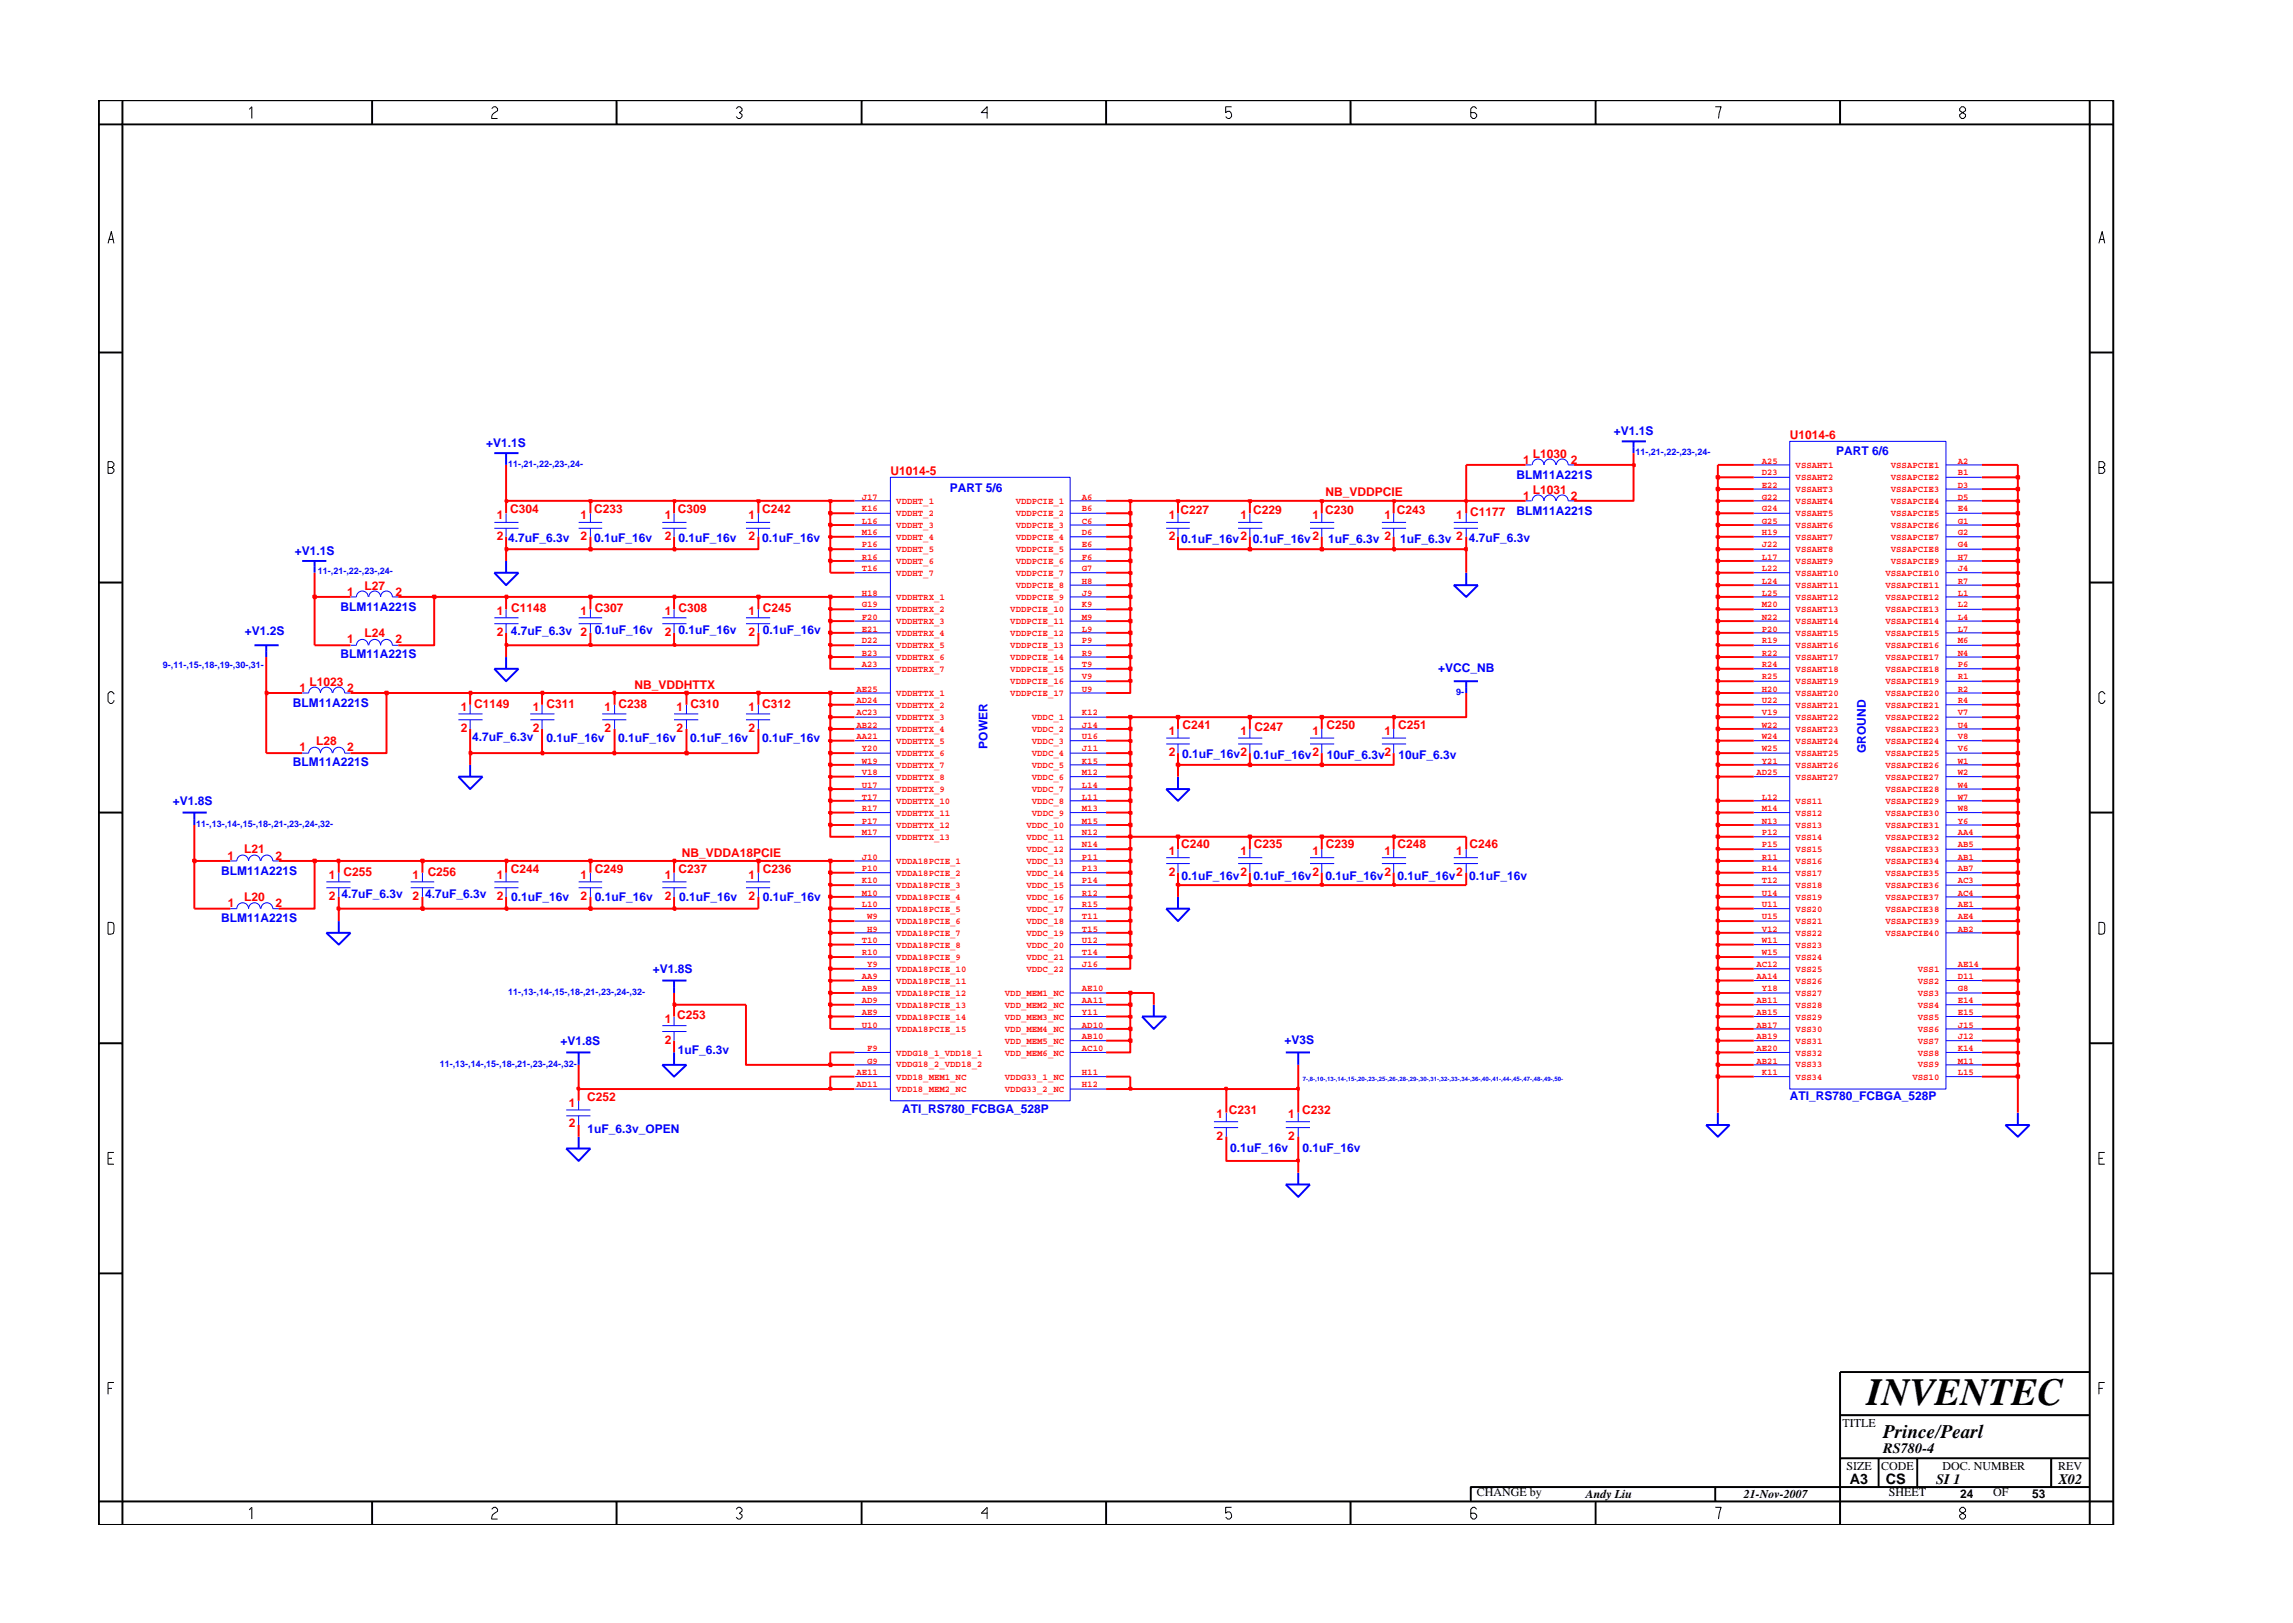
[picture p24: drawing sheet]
<svg xmlns="http://www.w3.org/2000/svg" width="297mm" height="210mm" viewBox="0 0 297 210" stroke-linecap="round" stroke-linejoin="round" font-family="sans-serif">
<defs><g id="words">
<text font-size="5" x="241.8" y="182">INVENTEC</text>
<text font-size="2.5" x="244" y="186.3">Prince/Pearl</text>
<g font-size="1.9">
<text x="244" y="188.2">RS780-4</text>
<text x="239.6" y="192.2">A3</text>
<text x="244.3" y="192.3">CS</text>
<text x="250.8" y="192.2">SI 1</text>
<text x="266.6" y="192.2">X02</text>
</g>
<g font-size="1.6" fill="#00f">
<text x="63" y="57.9">+V1.1S</text>
<text x="209" y="56.3">+V1.1S</text>
<text x="237.9" y="58.9">PART 6/6</text>
<text x="123" y="63.8">PART 5/6</text>
<text x="196.4" y="62">BLM11A221S</text>
<text x="38.2" y="71.9">+V1.1S</text>
<text x="65.8" y="70.2">4.7uF_6.3v</text>
<text x="77" y="70.2">0.1uF_16v</text>
<text x="87.9" y="70.2">0.1uF_16v</text>
<text x="98.7" y="70.2">0.1uF_16v</text>
<text x="153" y="70.4">0.1uF_16v</text>
<text x="162.3" y="70.4">0.1uF_16v</text>
<text x="172" y="70.4">1uF_6.3v</text>
<text x="181.4" y="70.4">1uF_6.3v</text>
<text x="190.3" y="70.3">4.7uF_6.3v</text>
<text x="196.4" y="66.7">BLM11A221S</text>
<text x="31.7" y="82.2">+V1.2S</text>
<text x="44.1" y="79.1">BLM11A221S</text>
<text x="66.2" y="82.2">4.7uF_6.3v</text>
<text x="77" y="82.1">0.1uF_16v</text>
<text x="87.9" y="82.1">0.1uF_16v</text>
<text x="98.8" y="82.1">0.1uF_16v</text>
<text x="44.1" y="85.3">BLM11A221S</text>
<text x="186.3" y="87.1">+VCC_NB</text>
<text x="37.9" y="91.6">BLM11A221S</text>
<text x="61.2" y="95.9">4.7uF_6.3v</text>
<text x="37.9" y="99.3">BLM11A221S</text>
<text x="70.8" y="96.2">0.1uF_16v</text>
<text x="80.1" y="96.2">0.1uF_16v</text>
<text x="89.4" y="96.2">0.1uF_16v</text>
<text x="98.7" y="96.2">0.1uF_16v</text>
<text x="127.9" y="97" transform="rotate(-90 127.9 97)">POWER</text>
<text x="153.2" y="98.2">0.1uF_16v2</text>
<text x="162.4" y="98.4">0.1uF_16v</text>
<text x="171.9" y="98.4">10uF_6.3v</text>
<text x="181.2" y="98.4">10uF_6.3v</text>
<text x="241.7" y="97.6" transform="rotate(-90 241.7 97.6)">GROUND</text>
<text x="22.4" y="104.3">+V1.8S</text>
<text x="28.6" y="113.3">BLM11A221S</text>
<text x="153.1" y="114">0.1uF_16v</text>
<text x="162.4" y="114">0.1uF_16v</text>
<text x="171.7" y="114">0.1uF_16v</text>
<text x="181" y="114">0.1uF_16v</text>
<text x="190.3" y="114">0.1uF_16v</text>
<text x="28.6" y="119.5">BLM11A221S</text>
<text x="44.2" y="116.3">4.7uF_6.3v</text>
<text x="55.1" y="116.3">4.7uF_6.3v</text>
<text x="66.2" y="116.7">0.1uF_16v</text>
<text x="77" y="116.7">0.1uF_16v</text>
<text x="88" y="116.7">0.1uF_16v</text>
<text x="98.8" y="116.7">0.1uF_16v</text>
<text x="84.6" y="126.1">+V1.8S</text>
<text x="72.6" y="135.4">+V1.8S</text>
<text x="87.8" y="136.5">1uF_6.3v</text>
<text x="166.4" y="135.2">+V3S</text>
<text x="231.8" y="142.4">ATI_RS780_FCBGA_528P</text>
<text x="76.1" y="146.7">1uF_6.3v_OPEN</text>
<text x="116.9" y="144.1">ATI_RS780_FCBGA_528P</text>
<text x="159.3" y="149.2">0.1uF_16v</text>
<text x="168.7" y="149.2">0.1uF_16v</text>
</g>
<g font-size="1.6" fill="#f00">
<text x="198.6" y="59.3">L1030</text>
<text x="231.8" y="56.9">U1014-6</text>
<text x="115.3" y="61.6">U1014-5</text>
<text x="171.7" y="64.3">NB_VDDPCIE</text>
<text x="197.3" y="64.7">1</text>
<text x="197.3" y="60.1">1</text>
<text x="198.6" y="64">L1031</text>
<text x="203.5" y="64.7">2</text>
<text x="203.5" y="60.1">2</text>
<text x="64.4" y="67.3">1</text>
<text x="64.4" y="69.9">2</text>
<text x="66.1" y="66.5">C304</text>
<text x="75.2" y="67.3">1</text>
<text x="75.2" y="69.9">2</text>
<text x="77" y="66.5">C233</text>
<text x="86.1" y="67.3">1</text>
<text x="86.1" y="69.9">2</text>
<text x="87.8" y="66.5">C309</text>
<text x="97" y="69.9">2</text>
<text x="97" y="67.3">1</text>
<text x="98.7" y="66.5">C242</text>
<text x="151.4" y="67.3">1</text>
<text x="151.4" y="69.9">2</text>
<text x="152.9" y="66.6">C227</text>
<text x="160.7" y="67.3">1</text>
<text x="160.7" y="69.9">2</text>
<text x="162.3" y="66.6">C229</text>
<text x="170" y="67.3">1</text>
<text x="170" y="69.9">2</text>
<text x="171.6" y="66.6">C230</text>
<text x="179.3" y="67.3">1</text>
<text x="179.3" y="69.9">2</text>
<text x="181" y="66.6">C243</text>
<text x="188.6" y="67.3">1</text>
<text x="188.6" y="69.9">2</text>
<text x="190.4" y="66.8">C1177</text>
<text x="45" y="77.2">1</text>
<text x="47.2" y="76.4">L27</text>
<text x="51.3" y="77.2">2</text>
<text x="45" y="83.3">1</text>
<text x="47.2" y="82.6">L24</text>
<text x="51.3" y="83.3">2</text>
<text x="64.4" y="82.4">2</text>
<text x="64.4" y="79.7">1</text>
<text x="66.2" y="79.3">C1148</text>
<text x="75.2" y="79.7">1</text>
<text x="75.2" y="82.4">2</text>
<text x="77.1" y="79.3">C307</text>
<text x="86.1" y="82.4">2</text>
<text x="86.1" y="79.7">1</text>
<text x="87.9" y="79.3">C308</text>
<text x="97" y="79.7">1</text>
<text x="97" y="82.4">2</text>
<text x="98.8" y="79.3">C245</text>
<text x="38.8" y="89.6">1</text>
<text x="40.1" y="88.8">L1023</text>
<text x="45" y="89.6">2</text>
<text x="82.2" y="89.3">NB_VDDHTTX</text>
<text x="59.7" y="92.1">1</text>
<text x="59.7" y="94.8">2</text>
<text x="61.4" y="91.7">C1149</text>
<text x="69" y="92.1">1</text>
<text x="69" y="94.8">2</text>
<text x="70.8" y="91.7">C311</text>
<text x="78.3" y="92.1">1</text>
<text x="78.3" y="94.8">2</text>
<text x="80.1" y="91.7">C238</text>
<text x="87.6" y="92.1">1</text>
<text x="87.6" y="94.8">2</text>
<text x="89.4" y="91.7">C310</text>
<text x="97" y="92.1">1</text>
<text x="97" y="94.8">2</text>
<text x="98.7" y="91.7">C312</text>
<text x="151.4" y="95.2">1</text>
<text x="153.2" y="94.4">C241</text>
<text x="160.7" y="95.2">1</text>
<text x="162.5" y="94.7">C247</text>
<text x="170" y="95.2">1</text>
<text x="171.8" y="94.4">C250</text>
<text x="179.3" y="95.2">1</text>
<text x="181.1" y="94.4">C251</text>
<text x="38.8" y="97.3">1</text>
<text x="40.9" y="96.5">L28</text>
<text x="45" y="97.3">2</text>
<text x="151.4" y="98">2</text>
<text x="170" y="98">2</text>
<text x="179.3" y="98">2</text>
<text x="29.5" y="111.4">1</text>
<text x="31.6" y="110.5">L21</text>
<text x="35.7" y="111.4">2</text>
<text x="42.6" y="113.8">1 C255</text>
<text x="53.4" y="113.8">1</text>
<text x="55.4" y="113.5">C256</text>
<text x="64.4" y="113.8">1</text>
<text x="66.2" y="113">C244</text>
<text x="75.2" y="113.8">1</text>
<text x="77.1" y="113">C249</text>
<text x="86.1" y="113.8">1</text>
<text x="87.9" y="113">C237</text>
<text x="88.3" y="111">NB_VDDA18PCIE</text>
<text x="97" y="113.8">1</text>
<text x="98.8" y="113">C236</text>
<text x="151.4" y="110.8">1</text>
<text x="151.4" y="113.5">2</text>
<text x="153" y="109.9">C240</text>
<text x="160.7" y="110.8">1</text>
<text x="160.7" y="113.5">2</text>
<text x="162.4" y="109.9">C235</text>
<text x="170" y="110.8">1</text>
<text x="170" y="113.5">2</text>
<text x="171.7" y="109.9">C239</text>
<text x="179.3" y="110.8">1</text>
<text x="179.3" y="113.5">2</text>
<text x="181" y="109.9">C248</text>
<text x="188.6" y="110.8">1</text>
<text x="188.6" y="113.5">2</text>
<text x="190.4" y="109.9">C246</text>
<text x="29.5" y="117.5">1</text>
<text x="31.6" y="116.8">L20</text>
<text x="35.7" y="117.5">2</text>
<text x="42.6" y="116.6">2</text>
<text x="53.4" y="116.6">2</text>
<text x="64.4" y="116.6">2</text>
<text x="75.2" y="116.6">2</text>
<text x="86.1" y="116.6">2</text>
<text x="97" y="116.6">2</text>
<text x="86.1" y="132.5">1</text>
<text x="86.1" y="135.2">2</text>
<text x="87.7" y="132">C253</text>
<text x="73.7" y="143.4">1</text>
<text x="76.1" y="142.6">C252</text>
<text x="73.7" y="146.1">2</text>
<text x="157.6" y="144.9">1</text>
<text x="157.6" y="147.7">2</text>
<text x="159.2" y="144.4">C231</text>
<text x="166.9" y="144.9">1</text>
<text x="166.9" y="147.7">2</text>
<text x="168.7" y="144.4">C232</text>
</g>
<g font-size="1.6">
<text x="238.7" y="184.8">TITLE</text>
<text x="239.2" y="190.4">SIZE</text>
<text x="243.7" y="190.4">CODE</text>
<text x="251.6" y="190.4">DOC. NUMBER</text>
<text x="266.6" y="190.4">REV</text>
<text x="191.3" y="193.9">CHANGE by</text>
<text x="205.4" y="194.1">Andy Liu</text>
<text x="225.9" y="194.1">21-Nov-2007</text>
<text x="244.7" y="193.9">SHEET</text>
<text x="253.9" y="194.1">24</text>
<text x="258.2" y="193.9">OF</text>
<text x="263.3" y="194.1">53</text>
</g>
<g font-size="1.2" fill="#00f">
<text x="211.9" y="59">11-,21-,22-,23-,24-</text>
<text x="65.8" y="60.5">11-,21-,22-,23-,24-</text>
<text x="41.2" y="74.3">11-,21-,22-,23-,24-</text>
<text x="21.1" y="86.5">9-,11-,15-,18-,19-,30-,31-</text>
<text x="188.6" y="90.1">9-</text>
<text x="25.4" y="107.2">11-,13-,14-,15-,18-,21-,23-,24-,32-</text>
<text x="65.8" y="128.9">11-,13-,14-,15-,18-,21-,23-,24-,32-</text>
<text x="57" y="138.2">11-,13-,14-,15-,18-,21-,23-,24-,32-</text>
</g>
<g font-size="1.2" fill="#f00">
<text x="111.6" y="64.7">J17</text>
<text x="116.1" y="65.3">VDDHT_1</text>
<text x="131.6" y="65.3">VDDPCIE_1</text>
<text x="140.2" y="64.7">A6</text>
<text x="228.2" y="60.1">A25</text>
<text x="228.2" y="63.2">E22</text>
<text x="228.2" y="64.7">G22</text>
<text x="228.2" y="61.6">D23</text>
<text x="232.6" y="60.6">VSSAHT1</text>
<text x="232.6" y="63.8">VSSAHT3</text>
<text x="232.6" y="65.3">VSSAHT4</text>
<text x="232.6" y="62.2">VSSAHT2</text>
<text x="244.9" y="65.3">VSSAPCIE4</text>
<text x="244.9" y="63.8">VSSAPCIE3</text>
<text x="244.9" y="62.2">VSSAPCIE2</text>
<text x="244.9" y="60.6">VSSAPCIE1</text>
<text x="253.6" y="64.7">D5</text>
<text x="253.6" y="63.2">D3</text>
<text x="253.6" y="61.6">B1</text>
<text x="253.6" y="60.1">A2</text>
<text x="111.6" y="66.2">K16</text>
<text x="111.6" y="67.8">L16</text>
<text x="111.6" y="69.4">M16</text>
<text x="111.6" y="70.9">P16</text>
<text x="116.1" y="66.8">VDDHT_2</text>
<text x="116.1" y="68.4">VDDHT_3</text>
<text x="116.1" y="70">VDDHT_4</text>
<text x="116.1" y="71.5">VDDHT_5</text>
<text x="131.6" y="68.4">VDDPCIE_3</text>
<text x="131.6" y="70">VDDPCIE_4</text>
<text x="131.6" y="71.5">VDDPCIE_5</text>
<text x="131.6" y="66.8">VDDPCIE_2</text>
<text x="140.2" y="69.4">D6</text>
<text x="140.2" y="70.9">E6</text>
<text x="140.2" y="66.2">B6</text>
<text x="140.2" y="67.8">C6</text>
<text x="228.2" y="66.2">G24</text>
<text x="228.2" y="67.8">G25</text>
<text x="228.2" y="69.4">H19</text>
<text x="228.2" y="70.9">J22</text>
<text x="232.6" y="66.8">VSSAHT5</text>
<text x="232.6" y="68.4">VSSAHT6</text>
<text x="232.6" y="70">VSSAHT7</text>
<text x="232.6" y="71.5">VSSAHT8</text>
<text x="244.9" y="66.8">VSSAPCIE5</text>
<text x="244.9" y="68.4">VSSAPCIE6</text>
<text x="244.9" y="70">VSSAPCIE7</text>
<text x="244.9" y="71.5">VSSAPCIE8</text>
<text x="253.6" y="66.2">E4</text>
<text x="253.6" y="67.8">G1</text>
<text x="253.6" y="69.4">G2</text>
<text x="253.6" y="70.9">G4</text>
<text x="111.6" y="72.5">R16</text>
<text x="111.6" y="74">T16</text>
<text x="111.6" y="77.2">H18</text>
<text x="116.1" y="73.1">VDDHT_6</text>
<text x="116.1" y="74.6">VDDHT_7</text>
<text x="116.1" y="77.8">VDDHTRX_1</text>
<text x="131.6" y="73.1">VDDPCIE_6</text>
<text x="131.6" y="74.6">VDDPCIE_7</text>
<text x="131.6" y="76.1">VDDPCIE_8</text>
<text x="131.6" y="77.8">VDDPCIE_9</text>
<text x="140.2" y="72.5">F6</text>
<text x="140.2" y="74">G7</text>
<text x="140.2" y="75.6">H8</text>
<text x="140.2" y="77.2">J9</text>
<text x="228.2" y="74">L22</text>
<text x="228.2" y="75.6">L24</text>
<text x="228.2" y="77.2">L25</text>
<text x="228.2" y="72.5">L17</text>
<text x="232.6" y="74.6">VSSAHT10</text>
<text x="232.6" y="76.1">VSSAHT11</text>
<text x="232.6" y="77.8">VSSAHT12</text>
<text x="232.6" y="73.1">VSSAHT9</text>
<text x="244.2" y="74.6">VSSAPCIE10</text>
<text x="244.2" y="76.1">VSSAPCIE11</text>
<text x="244.2" y="77.8">VSSAPCIE12</text>
<text x="244.9" y="73.1">VSSAPCIE9</text>
<text x="253.6" y="72.5">H7</text>
<text x="253.6" y="75.6">R7</text>
<text x="253.6" y="77.2">L1</text>
<text x="253.6" y="74">J4</text>
<text x="111.6" y="81.8">E21</text>
<text x="111.6" y="83.3">D22</text>
<text x="111.6" y="78.7">G19</text>
<text x="111.6" y="80.3">F20</text>
<text x="116.1" y="82.4">VDDHTRX_4</text>
<text x="116.1" y="83.9">VDDHTRX_5</text>
<text x="116.1" y="79.3">VDDHTRX_2</text>
<text x="116.1" y="80.8">VDDHTRX_3</text>
<text x="130.9" y="79.3">VDDPCIE_10</text>
<text x="130.9" y="80.8">VDDPCIE_11</text>
<text x="130.9" y="82.4">VDDPCIE_12</text>
<text x="130.9" y="83.9">VDDPCIE_13</text>
<text x="140.2" y="78.7">K9</text>
<text x="140.2" y="80.3">M9</text>
<text x="140.2" y="81.8">L9</text>
<text x="140.2" y="83.3">P9</text>
<text x="228.2" y="78.7">M20</text>
<text x="228.2" y="80.3">N22</text>
<text x="228.2" y="81.8">P20</text>
<text x="228.2" y="83.3">R19</text>
<text x="232.6" y="79.3">VSSAHT13</text>
<text x="232.6" y="80.8">VSSAHT14</text>
<text x="232.6" y="82.4">VSSAHT15</text>
<text x="232.6" y="83.9">VSSAHT16</text>
<text x="244.2" y="79.3">VSSAPCIE13</text>
<text x="244.2" y="80.8">VSSAPCIE14</text>
<text x="244.2" y="82.4">VSSAPCIE15</text>
<text x="244.2" y="83.9">VSSAPCIE16</text>
<text x="253.6" y="78.7">L2</text>
<text x="253.6" y="80.3">L4</text>
<text x="253.6" y="81.8">L7</text>
<text x="253.6" y="83.3">M6</text>
<text x="110.9" y="89.6">AE25</text>
<text x="111.6" y="84.9">B23</text>
<text x="111.6" y="86.5">A23</text>
<text x="116.1" y="85.5">VDDHTRX_6</text>
<text x="116.1" y="87.1">VDDHTRX_7</text>
<text x="130.9" y="85.5">VDDPCIE_14</text>
<text x="130.9" y="87.1">VDDPCIE_15</text>
<text x="130.9" y="88.6">VDDPCIE_16</text>
<text x="140.2" y="84.9">R9</text>
<text x="140.2" y="86.5">T9</text>
<text x="140.2" y="88">V9</text>
<text x="140.2" y="89.6">U9</text>
<text x="228.2" y="84.9">R22</text>
<text x="228.2" y="86.5">R24</text>
<text x="228.2" y="88">R25</text>
<text x="228.2" y="89.6">H20</text>
<text x="232.6" y="85.5">VSSAHT17</text>
<text x="232.6" y="87.1">VSSAHT18</text>
<text x="232.6" y="88.6">VSSAHT19</text>
<text x="244.2" y="85.5">VSSAPCIE17</text>
<text x="244.2" y="87.1">VSSAPCIE18</text>
<text x="244.2" y="88.6">VSSAPCIE19</text>
<text x="253.6" y="89.6">R2</text>
<text x="253.6" y="84.9">N4</text>
<text x="253.6" y="86.5">P6</text>
<text x="253.6" y="88">R1</text>
<text x="110.9" y="91.1">AD24</text>
<text x="110.9" y="92.7">AC23</text>
<text x="110.9" y="94.3">AB22</text>
<text x="110.9" y="95.8">AA21</text>
<text x="116.1" y="90.2">VDDHTTX_1</text>
<text x="116.1" y="91.7">VDDHTTX_2</text>
<text x="116.1" y="93.2">VDDHTTX_3</text>
<text x="116.1" y="94.9">VDDHTTX_4</text>
<text x="130.9" y="90.2">VDDPCIE_17</text>
<text x="133.7" y="94.9">VDDC_2</text>
<text x="133.7" y="93.2">VDDC_1</text>
<text x="140.2" y="94.3">J14</text>
<text x="140.2" y="95.8">U16</text>
<text x="140.2" y="92.7">K12</text>
<text x="228.2" y="94.3">W22</text>
<text x="228.2" y="95.8">W24</text>
<text x="228.2" y="91.1">U22</text>
<text x="228.2" y="92.7">V19</text>
<text x="232.6" y="94.9">VSSAHT23</text>
<text x="232.6" y="90.2">VSSAHT20</text>
<text x="232.6" y="91.7">VSSAHT21</text>
<text x="232.6" y="93.2">VSSAHT22</text>
<text x="244.2" y="90.2">VSSAPCIE20</text>
<text x="244.2" y="91.7">VSSAPCIE21</text>
<text x="244.2" y="93.2">VSSAPCIE22</text>
<text x="244.2" y="94.9">VSSAPCIE23</text>
<text x="253.6" y="91.1">R4</text>
<text x="253.6" y="92.7">V7</text>
<text x="253.6" y="94.3">U4</text>
<text x="253.6" y="95.8">V8</text>
<text x="111.6" y="97.3">Y20</text>
<text x="111.6" y="98.9">W19</text>
<text x="111.6" y="100.4">V18</text>
<text x="116.1" y="97.9">VDDHTTX_6</text>
<text x="116.1" y="99.5">VDDHTTX_7</text>
<text x="116.1" y="101">VDDHTTX_8</text>
<text x="116.1" y="96.4">VDDHTTX_5</text>
<text x="133.7" y="96.4">VDDC_3</text>
<text x="133.7" y="97.9">VDDC_4</text>
<text x="133.7" y="99.5">VDDC_5</text>
<text x="133.7" y="101">VDDC_6</text>
<text x="140.2" y="97.3">J11</text>
<text x="140.2" y="98.9">K15</text>
<text x="140.2" y="100.4">M12</text>
<text x="227.5" y="100.4">AD25</text>
<text x="228.2" y="97.3">W25</text>
<text x="228.2" y="98.9">Y21</text>
<text x="232.6" y="96.4">VSSAHT24</text>
<text x="232.6" y="97.9">VSSAHT25</text>
<text x="232.6" y="99.5">VSSAHT26</text>
<text x="232.6" y="101">VSSAHT27</text>
<text x="244.2" y="96.4">VSSAPCIE24</text>
<text x="244.2" y="97.9">VSSAPCIE25</text>
<text x="244.2" y="99.5">VSSAPCIE26</text>
<text x="244.2" y="101">VSSAPCIE27</text>
<text x="253.6" y="97.3">V6</text>
<text x="253.6" y="98.9">W1</text>
<text x="253.6" y="100.4">W2</text>
<text x="111.6" y="102.1">U17</text>
<text x="111.6" y="103.6">T17</text>
<text x="111.6" y="105.1">R17</text>
<text x="111.6" y="106.7">P17</text>
<text x="116.1" y="102.6">VDDHTTX_9</text>
<text x="116.1" y="104.2">VDDHTTX_10</text>
<text x="116.1" y="105.7">VDDHTTX_11</text>
<text x="116.1" y="107.2">VDDHTTX_12</text>
<text x="133" y="107.2">VDDC_10</text>
<text x="133.7" y="102.6">VDDC_7</text>
<text x="133.7" y="104.2">VDDC_8</text>
<text x="133.7" y="105.7">VDDC_9</text>
<text x="140.2" y="102.1">L14</text>
<text x="140.2" y="103.6">L11</text>
<text x="140.2" y="106.7">M15</text>
<text x="140.2" y="105.1">M13</text>
<text x="228.2" y="103.6">L12</text>
<text x="228.2" y="105.1">M14</text>
<text x="228.2" y="106.7">N13</text>
<text x="232.6" y="104.2">VSS11</text>
<text x="232.6" y="105.7">VSS12</text>
<text x="232.6" y="107.2">VSS13</text>
<text x="244.2" y="105.7">VSSAPCIE30</text>
<text x="244.2" y="107.2">VSSAPCIE31</text>
<text x="244.2" y="102.6">VSSAPCIE28</text>
<text x="244.2" y="104.2">VSSAPCIE29</text>
<text x="253.6" y="105.1">W8</text>
<text x="253.6" y="106.7">Y6</text>
<text x="253.6" y="102.1">W4</text>
<text x="253.6" y="103.6">W7</text>
<text x="111.6" y="112.9">P10</text>
<text x="111.6" y="111.4">J10</text>
<text x="111.6" y="108.2">M17</text>
<text x="116.1" y="113.5">VDDA18PCIE_2</text>
<text x="116.1" y="111.9">VDDA18PCIE_1</text>
<text x="116.1" y="108.8">VDDHTTX_13</text>
<text x="133" y="108.8">VDDC_11</text>
<text x="133" y="110.3">VDDC_12</text>
<text x="133" y="111.9">VDDC_13</text>
<text x="133" y="113.5">VDDC_14</text>
<text x="140.2" y="108.2">N12</text>
<text x="140.2" y="109.8">N14</text>
<text x="140.2" y="111.4">P11</text>
<text x="140.2" y="112.9">P13</text>
<text x="228.2" y="108.2">P12</text>
<text x="228.2" y="109.8">P15</text>
<text x="228.2" y="111.4">R11</text>
<text x="228.2" y="112.9">R14</text>
<text x="232.6" y="108.8">VSS14</text>
<text x="232.6" y="110.3">VSS15</text>
<text x="232.6" y="111.9">VSS16</text>
<text x="232.6" y="113.5">VSS17</text>
<text x="244.2" y="108.8">VSSAPCIE32</text>
<text x="244.2" y="110.3">VSSAPCIE33</text>
<text x="244.2" y="111.9">VSSAPCIE34</text>
<text x="244.2" y="113.5">VSSAPCIE35</text>
<text x="253.6" y="108.2">AA4</text>
<text x="253.6" y="109.8">AB5</text>
<text x="253.6" y="111.4">AB1</text>
<text x="253.6" y="112.9">AB7</text>
<text x="111.6" y="114.4">K10</text>
<text x="111.6" y="116">M10</text>
<text x="111.6" y="117.5">L10</text>
<text x="112.3" y="119.1">W9</text>
<text x="116.1" y="115">VDDA18PCIE_3</text>
<text x="116.1" y="116.6">VDDA18PCIE_4</text>
<text x="116.1" y="118.1">VDDA18PCIE_5</text>
<text x="116.1" y="119.7">VDDA18PCIE_6</text>
<text x="133" y="115">VDDC_15</text>
<text x="133" y="116.6">VDDC_16</text>
<text x="133" y="118.1">VDDC_17</text>
<text x="133" y="119.7">VDDC_18</text>
<text x="140.2" y="114.4">P14</text>
<text x="140.2" y="116">R12</text>
<text x="140.2" y="117.5">R15</text>
<text x="140.2" y="119.1">T11</text>
<text x="228.2" y="114.4">T12</text>
<text x="228.2" y="116">U14</text>
<text x="228.2" y="117.5">U11</text>
<text x="228.2" y="119.1">U15</text>
<text x="232.6" y="115">VSS18</text>
<text x="232.6" y="116.6">VSS19</text>
<text x="232.6" y="118.1">VSS20</text>
<text x="232.6" y="119.7">VSS21</text>
<text x="244.2" y="115">VSSAPCIE36</text>
<text x="244.2" y="116.6">VSSAPCIE37</text>
<text x="244.2" y="118.1">VSSAPCIE38</text>
<text x="244.2" y="119.7">VSSAPCIE39</text>
<text x="253.6" y="114.4">AC3</text>
<text x="253.6" y="116">AC4</text>
<text x="253.6" y="117.5">AE1</text>
<text x="253.6" y="119.1">AE4</text>
<text x="111.6" y="122.2">T10</text>
<text x="111.6" y="123.7">R10</text>
<text x="112.3" y="120.7">H9</text>
<text x="112.3" y="125.3">Y9</text>
<text x="116.1" y="124.3">VDDA18PCIE_9</text>
<text x="116.1" y="121.3">VDDA18PCIE_7</text>
<text x="116.1" y="122.8">VDDA18PCIE_8</text>
<text x="116.1" y="125.9">VDDA18PCIE_10</text>
<text x="133" y="121.3">VDDC_19</text>
<text x="133" y="122.8">VDDC_20</text>
<text x="133" y="124.3">VDDC_21</text>
<text x="133" y="125.9">VDDC_22</text>
<text x="140.2" y="120.7">T15</text>
<text x="140.2" y="122.2">U12</text>
<text x="140.2" y="123.7">T14</text>
<text x="140.2" y="125.3">J16</text>
<text x="227.5" y="125.3">AC12</text>
<text x="228.2" y="120.7">V12</text>
<text x="228.2" y="122.2">W11</text>
<text x="228.2" y="123.7">W15</text>
<text x="232.6" y="121.3">VSS22</text>
<text x="232.6" y="122.8">VSS23</text>
<text x="232.6" y="124.3">VSS24</text>
<text x="232.6" y="125.9">VSS25</text>
<text x="244.2" y="121.3">VSSAPCIE40</text>
<text x="248.4" y="125.9">VSS1</text>
<text x="253.6" y="120.7">AB2</text>
<text x="253.6" y="125.3">AE14</text>
<text x="111.6" y="130">AD9</text>
<text x="111.6" y="131.5">AE9</text>
<text x="111.6" y="126.9">AA9</text>
<text x="111.6" y="128.4">AB9</text>
<text x="116.1" y="130.6">VDDA18PCIE_13</text>
<text x="116.1" y="127.5">VDDA18PCIE_11</text>
<text x="116.1" y="129">VDDA18PCIE_12</text>
<text x="130.2" y="129">VDD_MEM1_NC</text>
<text x="130.2" y="130.6">VDD_MEM2_NC</text>
<text x="140.2" y="128.4">AE10</text>
<text x="140.2" y="130">AA11</text>
<text x="140.2" y="131.5">Y11</text>
<text x="227.5" y="126.9">AA14</text>
<text x="227.5" y="130">AB11</text>
<text x="227.5" y="131.5">AB15</text>
<text x="228.2" y="128.4">Y18</text>
<text x="232.6" y="127.5">VSS26</text>
<text x="232.6" y="129">VSS27</text>
<text x="232.6" y="130.6">VSS28</text>
<text x="248.4" y="129">VSS3</text>
<text x="248.4" y="130.6">VSS4</text>
<text x="248.4" y="127.5">VSS2</text>
<text x="253.6" y="126.9">D11</text>
<text x="253.6" y="130">E14</text>
<text x="253.6" y="131.5">E15</text>
<text x="253.6" y="128.4">G8</text>
<text x="111.6" y="133.1">U10</text>
<text x="112.3" y="136.2">F9</text>
<text x="112.3" y="137.8">G9</text>
<text x="116.1" y="132.1">VDDA18PCIE_14</text>
<text x="116.1" y="133.6">VDDA18PCIE_15</text>
<text x="116.1" y="136.8">VDDG18_1_VDD18_1</text>
<text x="130.2" y="132.1">VDD_MEM3_NC</text>
<text x="130.2" y="133.6">VDD_MEM4_NC</text>
<text x="130.2" y="135.2">VDD_MEM5_NC</text>
<text x="130.2" y="136.8">VDD_MEM6_NC</text>
<text x="140.2" y="133.1">AD10</text>
<text x="140.2" y="134.6">AB10</text>
<text x="140.2" y="136.2">AC10</text>
<text x="227.5" y="133.1">AB17</text>
<text x="227.5" y="134.6">AB19</text>
<text x="227.5" y="136.2">AE20</text>
<text x="227.5" y="137.8">AB21</text>
<text x="232.6" y="133.6">VSS30</text>
<text x="232.6" y="135.2">VSS31</text>
<text x="232.6" y="136.8">VSS32</text>
<text x="232.6" y="132.1">VSS29</text>
<text x="248.4" y="132.1">VSS5</text>
<text x="248.4" y="133.6">VSS6</text>
<text x="248.4" y="135.2">VSS7</text>
<text x="248.4" y="136.8">VSS8</text>
<text x="253.6" y="133.1">J15</text>
<text x="253.6" y="134.6">J12</text>
<text x="253.6" y="136.2">K14</text>
<text x="253.6" y="137.8">M11</text>
<text x="110.9" y="139.3">AE11</text>
<text x="110.9" y="140.8">AD11</text>
<text x="116.1" y="139.9">VDD18_MEM1_NC</text>
<text x="116.1" y="141.4">VDD18_MEM2_NC</text>
<text x="116.1" y="138.3">VDDG18_2_VDD18_2</text>
<text x="130.2" y="139.9">VDDG33_1_NC</text>
<text x="130.2" y="141.4">VDDG33_2_NC</text>
<text x="140.2" y="139.3">H11</text>
<text x="140.2" y="140.8">H12</text>
<text x="228.2" y="139.3">K11</text>
<text x="232.6" y="138.3">VSS33</text>
<text x="232.6" y="139.9">VSS34</text>
<text x="247.7" y="139.9">VSS10</text>
<text x="248.4" y="138.3">VSS9</text>
<text x="253.6" y="139.3">L15</text>
</g>
<text font-size=".8" fill="#00f" x="168.8" y="140">7-,8-,10-,13-,14-,15-,20-,23-,25-,26-,28-,29-,30-,31-,32-,33-,34-,36-,40-,41-,44-,45-,47-,48-,49-,50-</text>
</g></defs>
<g fill="none" stroke="#00f" stroke-width=".25">
<path d="M64 58.7h3.2M65.6 58.7v1.5M210.1 57.2h3.1M211.6 57.2v1.5M39.1 72.7h3.2M40.8 72.7v1.5M64 74.2h3.2l-1.6 1.6zM65.6 72.7v1.5M188.3 75.8h3.2l-1.6 1.5zM189.9 74.2v1.6M33 83.6h3.1M34.5 83.6v1.5"/>
<path d="M60.9 99.1v1.5M64 86.6h3.2l-1.6 1.7zM65.6 85.1v1.5M188.3 88.3h3.2M189.9 88.3v1.5M23.7 105.3h3.1M25.2 105.3v1.6M43.9 119.3v1.5M59.4 100.6h3.1l-1.6 1.6zM151.1 117.7h3l-1.5 1.6zM151.1 102.2h3l-1.5 1.5zM152.6 100.6v1.6"/>
<path d="M152.6 116.2v1.5M42.3 120.8h3.1l-1.5 1.6zM73.3 136.3h3.2M75 136.3v1.7M85.8 138h3.1l-1.6 1.5zM85.8 127h3.1M87.3 127v1.6M87.3 136.3v1.7M147.9 131.7h3.2l-1.6 1.6zM149.5 130.2v1.5M166.6 136.3h3.1M168.2 136.3v1.7"/>
<path d="M73.3 148.8h3.2l-1.5 1.6zM75 147.3v1.5M166.6 153.4h3.1l-1.5 1.7zM168.2 151.9v1.5M221 145.7h3.1l-1.6 1.6zM222.5 144.1v1.6M259.8 145.7h3.1l-1.5 1.6zM261.4 144.1v1.6"/>
</g>
<g fill="none" stroke="#00f" stroke-width=".13">
<path d="M231.8 57.2h20.3v83.9h-20.3zM45.4 77.3h.8a.76 .76 0 0 1 .7-.7 .76 .76 0 0 1 .8 .7M47.8 77.3a.76 .76 0 0 1 .7-.7 .76 .76 0 0 1 .8 .7 .76 .76 0 0 1 .8-.7 .76 .76 0 0 1 .7 .7h.8M64 67.7h3.2M64 68.4h3.2M65.6 66.5v1.2M65.6 68.4v1.1M65.6 78.9v1.1M75 67.7h3M75 68.4h3M76.5 66.5v1.2M76.5 68.4v1.1"/>
<path d="M76.5 78.9v1.1M85.8 67.7h3.1M85.8 68.4h3.1M87.3 66.5v1.2M87.3 68.4v1.1M87.3 78.9v1.1M96.6 68.4h3.2M96.6 67.7h3.2M98.2 66.5v1.2M98.2 68.4v1.1M98.2 78.9v1.1M110.7 64.9h4.6"/>
<path d="M110.7 68h4.6M110.7 71.1h4.6M110.7 74.2h4.6M110.7 78.9h4.6M110.7 66.5h4.6M110.7 69.5h4.6M110.7 72.7h4.6M110.7 77.3h4.6M115.3 61.8h23.3v80.8h-23.3zM138.6 64.9h4.7M138.6 68h4.7M138.6 71.1h4.7"/>
<path d="M138.6 74.2h4.7M138.6 77.3h4.7M138.6 78.9h4.7M138.6 66.5h4.7M138.6 69.5h4.7M138.6 72.7h4.7M138.6 75.8h4.7M151.1 67.7h3M151.1 68.4h3M152.6 66.5v1.2M152.6 68.4v1.1M160.4 67.7h3.1"/>
<path d="M160.4 68.4h3.1M161.9 66.5v1.2M161.9 68.4v1.1M169.7 67.7h3.1M169.7 68.4h3.1M171.2 66.5v1.2M171.2 68.4v1.1M179 67.7h3.1M179 68.4h3.1M180.5 66.5v1.2M180.5 68.4v1.1M188.3 68.4h3.2"/>
<path d="M188.3 67.7h3.2M189.9 66.5v1.2M189.9 68.4v1.1M197.6 64.9h.8M197.6 60.2h.8M198.5 64.9a.76 .76 0 0 1 .7-.8 .76 .76 0 0 1 .8 .8 .76 .76 0 0 1 .8-.8 .76 .76 0 0 1 .7 .8M198.5 60.2a.76 .76 0 0 1 .7-.7 .76 .76 0 0 1 .8 .7 .76 .76 0 0 1 .8-.7 .76 .76 0 0 1 .7 .7M201.6 64.9a.76 .76 0 0 1 .8-.8 .76 .76 0 0 1 .7 .8h.8M201.6 60.2a.76 .76 0 0 1 .8-.7 .76 .76 0 0 1 .7 .7h.8M227.2 64.9h4.6M227.2 68h4.6M227.2 71.1h4.6"/>
<path d="M227.2 74.2h4.6M227.2 77.3h4.6M227.2 61.8h4.6M227.2 66.5h4.6M227.2 69.5h4.6M227.2 72.7h4.6M227.2 78.9h4.6M227.2 75.8h4.6M227.2 60.2h4.6M227.2 63.4h4.6M252.1 64.9h4.6M252.1 68h4.6"/>
<path d="M252.1 71.1h4.6M252.1 74.2h4.6M252.1 77.3h4.6M252.1 61.8h4.6M252.1 66.5h4.6M252.1 69.5h4.6M252.1 72.7h4.6M252.1 78.9h4.6M252.1 75.8h4.6M252.1 60.2h4.6M252.1 63.4h4.6M39.1 89.8h.9a.76 .76 0 0 1 .8-.8 .76 .76 0 0 1 .7 .8 .76 .76 0 0 1 .8-.8 .76 .76 0 0 1 .7 .8"/>
<path d="M39.1 97.6h.9a.76 .76 0 0 1 .8-.8 .76 .76 0 0 1 .7 .8 .76 .76 0 0 1 .8-.8 .76 .76 0 0 1 .7 .8M43.1 89.8a.76 .76 0 0 1 .8-.8 .76 .76 0 0 1 .7 .8h.8M43.1 97.6a.76 .76 0 0 1 .8-.8 .76 .76 0 0 1 .7 .8h.8M45.4 83.6h.8a.76 .76 0 0 1 .7-.8 .76 .76 0 0 1 .8 .8M47.8 83.6a.76 .76 0 0 1 .7-.8 .76 .76 0 0 1 .8 .8 .76 .76 0 0 1 .8-.8 .76 .76 0 0 1 .7 .8h.8M59.4 92.5h3.1M59.4 93.2h3.1M60.9 91.3v1.2M60.9 93.2v1.2M64 80h3.2M64 80.8h3.2M65.6 80.8v1.2"/>
<path d="M68.7 92.5h3.1M68.7 93.2h3.1M70.2 91.3v1.2M70.2 93.2v1.2M75 80h3M75 80.8h3M76.5 80.8v1.2M78 93.2h3.1M78 92.5h3.1M79.6 91.3v1.2M79.6 93.2v1.2M85.8 80h3.1"/>
<path d="M85.8 80.8h3.1M87.3 93.2h3.2M87.3 80.8v1.2M87.3 92.5h3.2M88.9 91.3v1.2M88.9 93.2v1.2M96.6 93.2h3.2M96.6 92.5h3.2M96.6 80.8h3.2M96.6 80h3.2M98.2 91.3v1.2M98.2 93.2v1.2"/>
<path d="M98.2 80.8v1.2M110.7 91.3h4.6M110.7 94.4h4.6M110.7 97.6h4.6M110.7 82h4.6M110.7 85.1h4.6M110.7 89.8h4.6M110.7 92.9h4.6M110.7 96h4.6M110.7 99.1h4.6M110.7 80.5h4.6M110.7 83.6h4.6"/>
<path d="M110.7 86.6h4.6M138.6 89.8h4.7M138.6 92.9h4.7M138.6 96h4.7M138.6 97.6h4.7M138.6 83.6h4.7M138.6 86.6h4.7M138.6 94.4h4.7M138.6 99.1h4.7M138.6 80.5h4.7M138.6 82h4.7M138.6 85.1h4.7"/>
<path d="M138.6 88.3h4.7M151.1 95.6h3M151.1 96.4h3M152.6 94.4v1.2M152.6 96.4v1.2M160.4 95.6h3.1M160.4 96.4h3.1M161.9 94.4v1.2M161.9 96.4v1.2M169.7 95.6h3.1M169.7 96.4h3.1M171.2 94.4v1.2"/>
<path d="M171.2 96.4v1.2M179 95.6h3.1M179 96.4h3.1M180.5 94.4v1.2M180.5 96.4v1.2M227.2 89.8h4.6M227.2 91.3h4.6M227.2 94.4h4.6M227.2 97.6h4.6M227.2 80.5h4.6M227.2 83.6h4.6M227.2 86.6h4.6"/>
<path d="M227.2 92.9h4.6M227.2 96h4.6M227.2 99.1h4.6M227.2 82h4.6M227.2 85.1h4.6M227.2 88.3h4.6M252.1 91.3h4.6M252.1 94.4h4.6M252.1 97.6h4.6M252.1 80.5h4.6M252.1 85.1h4.6M252.1 88.3h4.6"/>
<path d="M252.1 89.8h4.6M252.1 92.9h4.6M252.1 96h4.6M252.1 99.1h4.6M252.1 82h4.6M252.1 83.6h4.6M252.1 86.6h4.6M29.8 111.5h.9a.76 .76 0 0 1 .7-.7 .76 .76 0 0 1 .8 .7 .76 .76 0 0 1 .8-.7 .76 .76 0 0 1 .7 .7M29.8 117.7h.9a.76 .76 0 0 1 .7-.7 .76 .76 0 0 1 .8 .7 .76 .76 0 0 1 .8-.7 .76 .76 0 0 1 .7 .7M33.8 111.5a.76 .76 0 0 1 .8-.7 .76 .76 0 0 1 .7 .7h.8M33.8 117.7a.76 .76 0 0 1 .8-.7 .76 .76 0 0 1 .7 .7h.8M42.3 115h3.1"/>
<path d="M42.3 114.2h3.1M43.9 113.1v1.1M43.9 115v1.2M53.2 114.2h3M53.2 115h3M54.7 113.1v1.1M54.7 115v1.2M64 114.2h3.2M64 115h3.2M65.6 113.1v1.1M65.6 115v1.2M75 114.2h3"/>
<path d="M75 115h3M76.5 113.1v1.1M76.5 115v1.2M85.8 114.2h3.1M85.8 115h3.1M87.3 113.1v1.1M87.3 115v1.2M96.6 115h3.2M96.6 114.2h3.2M98.2 113.1v1.1M98.2 115v1.2M110.7 111.5h4.6"/>
<path d="M110.7 100.6h4.6M110.7 114.7h4.6M110.7 119.3h4.6M110.7 117.7h4.6M110.7 102.2h4.6M110.7 105.3h4.6M110.7 108.4h4.6M110.7 113.1h4.6M110.7 116.2h4.6M110.7 103.7h4.6M110.7 106.9h4.6M138.6 111.5h4.7"/>
<path d="M138.6 114.7h4.7M138.6 117.7h4.7M138.6 102.2h4.7M138.6 105.3h4.7M138.6 108.4h4.7M138.6 100.6h4.7M138.6 113.1h4.7M138.6 119.3h4.7M138.6 116.2h4.7M138.6 103.7h4.7M138.6 106.9h4.7M138.6 110h4.7"/>
<path d="M151.1 111.1h3M151.1 111.9h3M152.6 110v1.1M152.6 111.9v1.2M160.4 111.1h3.1M160.4 111.9h3.1M161.9 110v1.1M161.9 111.9v1.2M169.7 111.1h3.1M169.7 111.9h3.1M171.2 110v1.1M171.2 111.9v1.2"/>
<path d="M179 111.1h3.1M179 111.9h3.1M180.5 110v1.1M180.5 111.9v1.2M188.3 111.9h3.2M188.3 111.1h3.2M189.9 110v1.1M189.9 111.9v1.2M227.2 100.6h4.6M227.2 113.1h4.6M227.2 119.3h4.6M227.2 116.2h4.6"/>
<path d="M227.2 103.7h4.6M227.2 106.9h4.6M227.2 110h4.6M227.2 111.5h4.6M227.2 114.7h4.6M227.2 117.7h4.6M227.2 105.3h4.6M227.2 108.4h4.6M252.1 100.6h4.6M252.1 113.1h4.6M252.1 119.3h4.6M252.1 116.2h4.6"/>
<path d="M252.1 103.7h4.6M252.1 106.9h4.6M252.1 110h4.6M252.1 111.5h4.6M252.1 114.7h4.6M252.1 117.7h4.6M252.1 102.2h4.6M252.1 105.3h4.6M252.1 108.4h4.6M85.8 132.9h3.1M85.8 133.6h3.1M87.3 131.7v1.2"/>
<path d="M87.3 133.6v1.2M110.7 136.3h4.6M110.7 139.5h4.6M110.7 127h4.6M110.7 130.2h4.6M110.7 138h4.6M110.7 125.5h4.6M110.7 128.6h4.6M110.7 131.7h4.6M110.7 120.8h4.6M110.7 122.4h4.6M110.7 124h4.6"/>
<path d="M110.7 133.3h4.6M138.6 125.5h4.7M138.6 130.2h4.7M138.6 120.8h4.7M138.6 124h4.7M138.6 133.3h4.7M138.6 134.8h4.7M138.6 136.3h4.7M138.6 139.5h4.7M138.6 128.6h4.7M138.6 131.7h4.7M138.6 122.4h4.7"/>
<path d="M227.2 139.5h4.6M227.2 125.5h4.6M227.2 128.6h4.6M227.2 131.7h4.6M227.2 122.4h4.6M227.2 134.8h4.6M227.2 136.3h4.6M227.2 138h4.6M227.2 127h4.6M227.2 130.2h4.6M227.2 120.8h4.6M227.2 124h4.6"/>
<path d="M227.2 133.3h4.6M252.1 136.3h4.6M252.1 139.5h4.6M252.1 125.5h4.6M252.1 128.6h4.6M252.1 131.7h4.6M252.1 138h4.6M252.1 127h4.6M252.1 130.2h4.6M252.1 120.8h4.6M252.1 133.3h4.6M252.1 134.8h4.6"/>
<path d="M73.3 144.6h3.2M73.3 143.8h3.2M75 142.6v1.2M75 144.6v1.1M110.7 141.1h4.6M138.6 141.1h4.7M157.3 146.1h3.1M157.3 145.3h3.1M158.9 144.1v1.2M158.9 146.1v1.2M166.6 146.1h3.1M166.6 145.3h3.1"/>
<path d="M168.2 144.1v1.2M168.2 146.1v1.2"/>
</g>
<path d="M158.9 147.3v3.1h9.3v1.5" fill="none" stroke="#f00" stroke-width=".25"/>
<path d="M168 150.2h.3v.3h-.3z" fill="#8e2323"/>
<path d="M222.5 139.5v4.6M261.4 139.5v4.6M75 141.1v1.5M75 145.7v1.6M158.9 141.1v3M168 150.2h.3v.3h-.3zM168.2 141.1v3M168.2 147.3v3.1" fill="none" stroke="#f00" stroke-width=".25"/>
<path d="M74.8 140.9h.2v.3h-.2z" fill="#8e2323"/>
<path d="M75 138v3.1h32.6M74.8 140.9h.2v.3h-.2z" fill="none" stroke="#f00" stroke-width=".25"/>
<path d="M107.4 140.9h.3v.3h-.3z" fill="#8e2323"/>
<path d="M107.6 139.5v1.6h3.1M107.4 140.9h.3v.3h-.3zM143.3 141.1h3.1" fill="none" stroke="#f00" stroke-width=".25"/>
<path d="M146.2 140.9h.4v.3h-.4z" fill="#8e2323"/>
<path d="M146.4 139.5v1.6h12.5M146.2 140.9h.4v.3h-.4z" fill="none" stroke="#f00" stroke-width=".25"/>
<path d="M158.7 140.9h.2v.3h-.2z" fill="#8e2323"/>
<path d="M158.7 140.9h.2v.3h-.2zM158.9 141.1h9.3" fill="none" stroke="#f00" stroke-width=".25"/>
<path d="M168 140.9h.3v.3h-.3z" fill="#8e2323"/>
<path d="M107.6 139.5h3.1M143.3 139.5h3.1M168.2 138v3.1M168 140.9h.3v.3h-.3z" fill="none" stroke="#f00" stroke-width=".25"/>
<path d="M222.4 139.3h.3v.3h-.3z" fill="#8e2323"/>
<path d="M222.4 139.3h.3v.3h-.3zM222.5 138v1.5h4.7M256.7 139.5h4.7" fill="none" stroke="#f00" stroke-width=".25"/>
<path d="M261.2 139.3h.4v.3h-.4z" fill="#8e2323"/>
<path d="M96.6 130.2v7.8h11M261.2 139.3h.4v.3h-.4zM261.4 138v1.5" fill="none" stroke="#f00" stroke-width=".25"/>
<path d="M107.4 137.8h.3v.3h-.3z" fill="#8e2323"/>
<path d="M107.4 137.8h.3v.3h-.3zM107.6 136.3v1.7h3.1" fill="none" stroke="#f00" stroke-width=".25"/>
<path d="M222.4 137.8h.3v.3h-.3z" fill="#8e2323"/>
<path d="M222.4 137.8h.3v.3h-.3zM222.5 136.3v1.7h4.7M256.7 138h4.7" fill="none" stroke="#f00" stroke-width=".25"/>
<path d="M261.2 137.8h.4v.3h-.4z" fill="#8e2323"/>
<path d="M87.3 134.8v1.5M107.6 136.3h3.1M146.4 134.8v1.5h-3.1M261.2 137.8h.4v.3h-.4zM261.4 136.3v1.7" fill="none" stroke="#f00" stroke-width=".25"/>
<path d="M222.4 136.3h.3v.2h-.3z" fill="#8e2323"/>
<path d="M222.4 136.3h.3v.2h-.3zM222.5 134.8v1.5h4.7M256.7 136.3h4.7" fill="none" stroke="#f00" stroke-width=".25"/>
<path d="M261.2 136.3h.4v.2h-.4z" fill="#8e2323"/>
<path d="M143.3 134.8h3.1M261.2 136.3h.4v.2h-.4zM261.4 134.8v1.5" fill="none" stroke="#f00" stroke-width=".25"/>
<path d="M146.2 134.6h.4v.4h-.4z" fill="#8e2323"/>
<path d="M146.2 134.6h.4v.4h-.4zM146.4 133.3v1.5" fill="none" stroke="#f00" stroke-width=".25"/>
<path d="M222.4 134.6h.3v.4h-.3z" fill="#8e2323"/>
<path d="M222.4 134.6h.3v.4h-.3zM222.5 133.3v1.5h4.7M256.7 134.8h4.7" fill="none" stroke="#f00" stroke-width=".25"/>
<path d="M261.2 134.6h.4v.4h-.4z" fill="#8e2323"/>
<path d="M107.6 131.7v1.6h3.1M143.3 133.3h3.1M261.2 134.6h.4v.4h-.4zM261.4 133.3v1.5" fill="none" stroke="#f00" stroke-width=".25"/>
<path d="M146.2 133.1h.4v.4h-.4z" fill="#8e2323"/>
<path d="M146.2 133.1h.4v.4h-.4zM146.4 131.7v1.6" fill="none" stroke="#f00" stroke-width=".25"/>
<path d="M222.4 133.1h.3v.4h-.3z" fill="#8e2323"/>
<path d="M222.4 133.1h.3v.4h-.3zM222.5 131.7v1.6h4.7M256.7 133.3h4.7" fill="none" stroke="#f00" stroke-width=".25"/>
<path d="M261.2 133.1h.4v.4h-.4z" fill="#8e2323"/>
<path d="M87.3 130.2v1.5M261.2 133.1h.4v.4h-.4zM261.4 131.7v1.6" fill="none" stroke="#f00" stroke-width=".25"/>
<path d="M107.4 131.6h.3v.3h-.3z" fill="#8e2323"/>
<path d="M107.4 131.6h.3v.3h-.3zM107.6 130.2v1.5h3.1M143.3 131.7h3.1" fill="none" stroke="#f00" stroke-width=".25"/>
<path d="M146.2 131.6h.4v.3h-.4z" fill="#8e2323"/>
<path d="M146.2 131.6h.4v.3h-.4zM146.4 130.2v1.5" fill="none" stroke="#f00" stroke-width=".25"/>
<path d="M222.4 131.6h.3v.3h-.3z" fill="#8e2323"/>
<path d="M222.4 131.6h.3v.3h-.3zM222.5 130.2v1.5h4.7M256.7 131.7h4.7" fill="none" stroke="#f00" stroke-width=".25"/>
<path d="M261.2 131.6h.4v.3h-.4z" fill="#8e2323"/>
<path d="M261.2 131.6h.4v.3h-.4zM261.4 130.2v1.5" fill="none" stroke="#f00" stroke-width=".25"/>
<path d="M87.2 130h.3v.3h-.3z" fill="#8e2323"/>
<path d="M87.2 130h.3v.3h-.3zM87.3 128.6v1.6h9.3" fill="none" stroke="#f00" stroke-width=".25"/>
<path d="M107.4 130h.3v.3h-.3z" fill="#8e2323"/>
<path d="M107.4 130h.3v.3h-.3zM107.6 128.6v1.6h3.1M143.3 130.2h3.1" fill="none" stroke="#f00" stroke-width=".25"/>
<path d="M146.2 130h.4v.3h-.4z" fill="#8e2323"/>
<path d="M146.2 130h.4v.3h-.4zM146.4 128.6v1.6M149.5 128.6v1.6" fill="none" stroke="#f00" stroke-width=".25"/>
<path d="M222.4 130h.3v.3h-.3z" fill="#8e2323"/>
<path d="M222.4 130h.3v.3h-.3zM222.5 128.6v1.6h4.7M256.7 130.2h4.7" fill="none" stroke="#f00" stroke-width=".25"/>
<path d="M261.2 130h.4v.3h-.4z" fill="#8e2323"/>
<path d="M261.2 130h.4v.3h-.4zM261.4 128.6v1.6" fill="none" stroke="#f00" stroke-width=".25"/>
<path d="M107.4 128.5h.3v.3h-.3z" fill="#8e2323"/>
<path d="M107.4 128.5h.3v.3h-.3zM107.6 127v1.6h3.1M143.3 128.6h3.1" fill="none" stroke="#f00" stroke-width=".25"/>
<path d="M146.2 128.5h.4v.3h-.4z" fill="#8e2323"/>
<path d="M146.2 128.5h.4v.3h-.4zM146.4 128.6h3.1" fill="none" stroke="#f00" stroke-width=".25"/>
<path d="M222.4 128.5h.3v.3h-.3z" fill="#8e2323"/>
<path d="M222.4 128.5h.3v.3h-.3zM222.5 127v1.6h4.7M256.7 128.6h4.7" fill="none" stroke="#f00" stroke-width=".25"/>
<path d="M261.2 128.5h.4v.3h-.4z" fill="#8e2323"/>
<path d="M261.2 128.5h.4v.3h-.4zM261.4 127v1.6" fill="none" stroke="#f00" stroke-width=".25"/>
<path d="M107.4 126.9h.3v.3h-.3z" fill="#8e2323"/>
<path d="M107.4 126.9h.3v.3h-.3zM107.6 125.5v1.5h3.1" fill="none" stroke="#f00" stroke-width=".25"/>
<path d="M222.4 126.9h.3v.3h-.3z" fill="#8e2323"/>
<path d="M222.4 126.9h.3v.3h-.3zM222.5 125.5v1.5h4.7M256.7 127h4.7" fill="none" stroke="#f00" stroke-width=".25"/>
<path d="M261.2 126.9h.4v.3h-.4z" fill="#8e2323"/>
<path d="M261.2 126.9h.4v.3h-.4zM261.4 125.5v1.5" fill="none" stroke="#f00" stroke-width=".25"/>
<path d="M107.4 125.3h.3v.4h-.3z" fill="#8e2323"/>
<path d="M107.4 125.3h.3v.4h-.3zM107.6 124v1.5h3.1M146.4 124v1.5h-3.1" fill="none" stroke="#f00" stroke-width=".25"/>
<path d="M222.4 125.3h.3v.4h-.3z" fill="#8e2323"/>
<path d="M222.4 125.3h.3v.4h-.3zM222.5 124v1.5h4.7M256.7 125.5h4.7" fill="none" stroke="#f00" stroke-width=".25"/>
<path d="M261.2 125.3h.4v.4h-.4z" fill="#8e2323"/>
<path d="M261.2 125.3h.4v.4h-.4zM261.4 120.8v4.7" fill="none" stroke="#f00" stroke-width=".25"/>
<path d="M107.4 123.8h.3v.3h-.3z" fill="#8e2323"/>
<path d="M107.4 123.8h.3v.3h-.3zM107.6 122.4v1.6h3.1M143.3 124h3.1" fill="none" stroke="#f00" stroke-width=".25"/>
<path d="M146.2 123.8h.4v.3h-.4z" fill="#8e2323"/>
<path d="M146.2 123.8h.4v.3h-.4zM146.4 122.4v1.6" fill="none" stroke="#f00" stroke-width=".25"/>
<path d="M222.4 123.8h.3v.3h-.3z" fill="#8e2323"/>
<path d="M222.4 123.8h.3v.3h-.3zM222.5 122.4v1.6h4.7" fill="none" stroke="#f00" stroke-width=".25"/>
<path d="M107.4 122.3h.3v.2h-.3z" fill="#8e2323"/>
<path d="M107.4 122.3h.3v.2h-.3zM107.6 120.8v1.6h3.1M143.3 122.4h3.1" fill="none" stroke="#f00" stroke-width=".25"/>
<path d="M146.2 122.3h.4v.2h-.4z" fill="#8e2323"/>
<path d="M146.2 122.3h.4v.2h-.4zM146.4 120.8v1.6" fill="none" stroke="#f00" stroke-width=".25"/>
<path d="M222.4 122.3h.3v.2h-.3z" fill="#8e2323"/>
<path d="M222.4 122.3h.3v.2h-.3zM222.5 120.8v1.6h4.7" fill="none" stroke="#f00" stroke-width=".25"/>
<path d="M107.4 120.7h.3v.3h-.3z" fill="#8e2323"/>
<path d="M107.6 119.3v1.5h3.1M107.4 120.7h.3v.3h-.3zM143.3 120.8h3.1" fill="none" stroke="#f00" stroke-width=".25"/>
<path d="M146.2 120.7h.4v.3h-.4z" fill="#8e2323"/>
<path d="M146.4 119.3v1.5M146.2 120.7h.4v.3h-.4z" fill="none" stroke="#f00" stroke-width=".25"/>
<path d="M222.4 120.7h.3v.3h-.3z" fill="#8e2323"/>
<path d="M222.5 119.3v1.5h4.7M222.4 120.7h.3v.3h-.3zM256.7 120.8h4.7" fill="none" stroke="#f00" stroke-width=".25"/>
<path d="M261.2 120.7h.4v.3h-.4z" fill="#8e2323"/>
<path d="M43.9 117.7v1.6M261.4 119.3v1.5M261.2 120.7h.4v.3h-.4z" fill="none" stroke="#f00" stroke-width=".25"/>
<path d="M107.4 119.2h.3v.2h-.3z" fill="#8e2323"/>
<path d="M107.4 119.2h.3v.2h-.3zM107.6 117.7v1.6h3.1M143.3 119.3h3.1" fill="none" stroke="#f00" stroke-width=".25"/>
<path d="M146.2 119.2h.4v.2h-.4z" fill="#8e2323"/>
<path d="M146.2 119.2h.4v.2h-.4zM146.4 117.7v1.6" fill="none" stroke="#f00" stroke-width=".25"/>
<path d="M222.4 119.2h.3v.2h-.3z" fill="#8e2323"/>
<path d="M222.4 119.2h.3v.2h-.3zM222.5 117.7v1.6h4.7M256.7 119.3h4.7" fill="none" stroke="#f00" stroke-width=".25"/>
<path d="M261.2 119.2h.4v.2h-.4z" fill="#8e2323"/>
<path d="M25.2 111.5v6.2h4.6M40.8 111.5v6.2h-4.7M261.2 119.2h.4v.2h-.4zM261.4 117.7v1.6" fill="none" stroke="#f00" stroke-width=".25"/>
<path d="M43.7 117.5h.3v.4h-.3z" fill="#8e2323"/>
<path d="M43.7 117.5h.3v.4h-.3zM43.9 116.2v1.5h10.8" fill="none" stroke="#f00" stroke-width=".25"/>
<path d="M54.6 117.5h.3v.4h-.3z" fill="#8e2323"/>
<path d="M54.6 117.5h.3v.4h-.3zM54.7 116.2v1.5h10.9" fill="none" stroke="#f00" stroke-width=".25"/>
<path d="M65.5 117.5h.2v.4h-.2z" fill="#8e2323"/>
<path d="M65.5 117.5h.2v.4h-.2zM65.6 116.2v1.5h10.9" fill="none" stroke="#f00" stroke-width=".25"/>
<path d="M76.3 117.5h.4v.4h-.4z" fill="#8e2323"/>
<path d="M76.3 117.5h.4v.4h-.4zM76.5 116.2v1.5h10.8" fill="none" stroke="#f00" stroke-width=".25"/>
<path d="M87.2 117.5h.3v.4h-.3z" fill="#8e2323"/>
<path d="M87.2 117.5h.3v.4h-.3zM98.2 116.2v1.5h-10.9v-1.5" fill="none" stroke="#f00" stroke-width=".25"/>
<path d="M107.4 117.5h.3v.4h-.3z" fill="#8e2323"/>
<path d="M107.4 117.5h.3v.4h-.3zM107.6 116.2v1.5h3.1M143.3 117.7h3.1" fill="none" stroke="#f00" stroke-width=".25"/>
<path d="M146.2 117.5h.4v.4h-.4z" fill="#8e2323"/>
<path d="M146.2 117.5h.4v.4h-.4zM146.4 116.2v1.5" fill="none" stroke="#f00" stroke-width=".25"/>
<path d="M222.4 117.5h.3v.4h-.3z" fill="#8e2323"/>
<path d="M222.4 117.5h.3v.4h-.3zM222.5 116.2v1.5h4.7M256.7 117.7h4.7" fill="none" stroke="#f00" stroke-width=".25"/>
<path d="M261.2 117.5h.4v.4h-.4z" fill="#8e2323"/>
<path d="M261.2 117.5h.4v.4h-.4zM261.4 116.2v1.5" fill="none" stroke="#f00" stroke-width=".25"/>
<path d="M107.4 116h.3v.4h-.3z" fill="#8e2323"/>
<path d="M107.4 116h.3v.4h-.3zM107.6 114.7v1.5h3.1M143.3 116.2h3.1" fill="none" stroke="#f00" stroke-width=".25"/>
<path d="M146.2 116h.4v.4h-.4z" fill="#8e2323"/>
<path d="M146.2 116h.4v.4h-.4zM146.4 114.7v1.5M152.6 114.7v1.5" fill="none" stroke="#f00" stroke-width=".25"/>
<path d="M222.4 116h.3v.4h-.3z" fill="#8e2323"/>
<path d="M222.4 116h.3v.4h-.3zM222.5 114.7v1.5h4.7M256.7 116.2h4.7" fill="none" stroke="#f00" stroke-width=".25"/>
<path d="M261.2 116h.4v.4h-.4z" fill="#8e2323"/>
<path d="M261.2 116h.4v.4h-.4zM261.4 114.7v1.5" fill="none" stroke="#f00" stroke-width=".25"/>
<path d="M107.4 114.5h.3v.3h-.3z" fill="#8e2323"/>
<path d="M107.4 114.5h.3v.3h-.3zM107.6 113.1v1.6h3.1M143.3 114.7h3.1" fill="none" stroke="#f00" stroke-width=".25"/>
<path d="M146.2 114.5h.4v.3h-.4z" fill="#8e2323"/>
<path d="M146.2 114.5h.4v.3h-.4zM146.4 113.1v1.6" fill="none" stroke="#f00" stroke-width=".25"/>
<path d="M152.4 114.5h.4v.3h-.4z" fill="#8e2323"/>
<path d="M152.4 114.5h.4v.3h-.4zM152.6 113.1v1.6h9.3" fill="none" stroke="#f00" stroke-width=".25"/>
<path d="M161.7 114.5h.4v.3h-.4z" fill="#8e2323"/>
<path d="M161.7 114.5h.4v.3h-.4zM161.9 113.1v1.6h9.3" fill="none" stroke="#f00" stroke-width=".25"/>
<path d="M171.1 114.5h.3v.3h-.3z" fill="#8e2323"/>
<path d="M171.1 114.5h.3v.3h-.3zM171.2 113.1v1.6h9.3" fill="none" stroke="#f00" stroke-width=".25"/>
<path d="M180.5 114.5h.2v.3h-.2z" fill="#8e2323"/>
<path d="M180.5 114.5h.2v.3h-.2zM180.5 113.1v1.6h9.4v-1.6" fill="none" stroke="#f00" stroke-width=".25"/>
<path d="M222.4 114.5h.3v.3h-.3z" fill="#8e2323"/>
<path d="M222.4 114.5h.3v.3h-.3zM222.5 113.1v1.6h4.7M256.7 114.7h4.7" fill="none" stroke="#f00" stroke-width=".25"/>
<path d="M261.2 114.5h.4v.3h-.4z" fill="#8e2323"/>
<path d="M43.9 111.5v1.6M54.7 111.5v1.6M65.6 111.5v1.6M76.5 111.5v1.6M87.3 111.5v1.6M98.2 111.5v1.6M261.2 114.5h.4v.3h-.4zM261.4 113.1v1.6" fill="none" stroke="#f00" stroke-width=".25"/>
<path d="M107.4 112.9h.3v.3h-.3z" fill="#8e2323"/>
<path d="M107.4 112.9h.3v.3h-.3zM107.6 111.5v1.6h3.1M143.3 113.1h3.1" fill="none" stroke="#f00" stroke-width=".25"/>
<path d="M146.2 112.9h.4v.3h-.4z" fill="#8e2323"/>
<path d="M146.2 112.9h.4v.3h-.4zM146.4 111.5v1.6" fill="none" stroke="#f00" stroke-width=".25"/>
<path d="M222.4 112.9h.3v.3h-.3z" fill="#8e2323"/>
<path d="M222.4 112.9h.3v.3h-.3zM222.5 111.5v1.6h4.7M256.7 113.1h4.7" fill="none" stroke="#f00" stroke-width=".25"/>
<path d="M261.2 112.9h.4v.3h-.4z" fill="#8e2323"/>
<path d="M261.2 112.9h.4v.3h-.4zM261.4 111.5v1.6" fill="none" stroke="#f00" stroke-width=".25"/>
<path d="M25 111.4h.3v.3h-.3z" fill="#8e2323"/>
<path d="M25 111.4h.3v.3h-.3zM25.2 106.9v4.6h4.6M36.1 111.5h4.7" fill="none" stroke="#f00" stroke-width=".25"/>
<path d="M40.6 111.4h.3v.3h-.3z" fill="#8e2323"/>
<path d="M40.6 111.4h.3v.3h-.3zM40.8 111.5h3.1" fill="none" stroke="#f00" stroke-width=".25"/>
<path d="M43.7 111.4h.3v.3h-.3z" fill="#8e2323"/>
<path d="M43.7 111.4h.3v.3h-.3zM43.9 111.5h10.8" fill="none" stroke="#f00" stroke-width=".25"/>
<path d="M54.6 111.4h.3v.3h-.3z" fill="#8e2323"/>
<path d="M54.6 111.4h.3v.3h-.3zM54.7 111.5h10.9" fill="none" stroke="#f00" stroke-width=".25"/>
<path d="M65.5 111.4h.2v.3h-.2z" fill="#8e2323"/>
<path d="M65.5 111.4h.2v.3h-.2zM65.6 111.5h10.9" fill="none" stroke="#f00" stroke-width=".25"/>
<path d="M76.3 111.4h.4v.3h-.4z" fill="#8e2323"/>
<path d="M76.3 111.4h.4v.3h-.4zM76.5 111.5h10.8" fill="none" stroke="#f00" stroke-width=".25"/>
<path d="M87.2 111.4h.3v.3h-.3z" fill="#8e2323"/>
<path d="M87.2 111.4h.3v.3h-.3zM87.3 111.5h10.9" fill="none" stroke="#f00" stroke-width=".25"/>
<path d="M98.1 111.4h.3v.3h-.3z" fill="#8e2323"/>
<path d="M98.1 111.4h.3v.3h-.3zM98.2 111.5h9.4" fill="none" stroke="#f00" stroke-width=".25"/>
<path d="M107.4 111.4h.3v.3h-.3z" fill="#8e2323"/>
<path d="M107.4 111.4h.3v.3h-.3zM107.6 111.5h3.1M143.3 111.5h3.1" fill="none" stroke="#f00" stroke-width=".25"/>
<path d="M146.2 111.4h.4v.3h-.4z" fill="#8e2323"/>
<path d="M146.2 111.4h.4v.3h-.4zM146.4 110v1.5" fill="none" stroke="#f00" stroke-width=".25"/>
<path d="M222.4 111.4h.3v.3h-.3z" fill="#8e2323"/>
<path d="M222.4 111.4h.3v.3h-.3zM222.5 110v1.5h4.7M256.7 111.5h4.7" fill="none" stroke="#f00" stroke-width=".25"/>
<path d="M261.2 111.4h.4v.3h-.4z" fill="#8e2323"/>
<path d="M143.3 110h3.1M261.2 111.4h.4v.3h-.4zM261.4 110v1.5" fill="none" stroke="#f00" stroke-width=".25"/>
<path d="M146.2 109.8h.4v.3h-.4z" fill="#8e2323"/>
<path d="M146.2 109.8h.4v.3h-.4zM146.4 108.4v1.6M152.6 108.4v1.6M161.9 108.4v1.6M171.2 108.4v1.6M180.5 108.4v1.6M189.9 108.4v1.6" fill="none" stroke="#f00" stroke-width=".25"/>
<path d="M222.4 109.8h.3v.3h-.3z" fill="#8e2323"/>
<path d="M222.4 109.8h.3v.3h-.3zM222.5 108.4v1.6h4.7M256.7 110h4.7" fill="none" stroke="#f00" stroke-width=".25"/>
<path d="M261.2 109.8h.4v.3h-.4z" fill="#8e2323"/>
<path d="M107.6 106.9v1.5h3.1M143.3 108.4h3.1M261.2 109.8h.4v.3h-.4zM261.4 108.4v1.6" fill="none" stroke="#f00" stroke-width=".25"/>
<path d="M146.2 108.2h.4v.4h-.4z" fill="#8e2323"/>
<path d="M146.2 108.2h.4v.4h-.4zM146.4 106.9v1.5h6.2" fill="none" stroke="#f00" stroke-width=".25"/>
<path d="M152.4 108.2h.4v.4h-.4z" fill="#8e2323"/>
<path d="M152.4 108.2h.4v.4h-.4zM152.6 108.4h9.3" fill="none" stroke="#f00" stroke-width=".25"/>
<path d="M161.7 108.2h.4v.4h-.4z" fill="#8e2323"/>
<path d="M161.7 108.2h.4v.4h-.4zM161.9 108.4h9.3" fill="none" stroke="#f00" stroke-width=".25"/>
<path d="M171.1 108.2h.3v.4h-.3z" fill="#8e2323"/>
<path d="M171.1 108.2h.3v.4h-.3zM171.2 108.4h9.3" fill="none" stroke="#f00" stroke-width=".25"/>
<path d="M180.5 108.2h.2v.4h-.2z" fill="#8e2323"/>
<path d="M180.5 108.2h.2v.4h-.2zM180.5 108.4h9.4" fill="none" stroke="#f00" stroke-width=".25"/>
<path d="M222.4 108.2h.3v.4h-.3z" fill="#8e2323"/>
<path d="M222.4 108.2h.3v.4h-.3zM222.5 106.9v1.5h4.7M256.7 108.4h4.7" fill="none" stroke="#f00" stroke-width=".25"/>
<path d="M261.2 108.2h.4v.4h-.4z" fill="#8e2323"/>
<path d="M261.2 108.2h.4v.4h-.4zM261.4 106.9v1.5" fill="none" stroke="#f00" stroke-width=".25"/>
<path d="M107.4 106.7h.3v.3h-.3z" fill="#8e2323"/>
<path d="M107.4 106.7h.3v.3h-.3zM107.6 105.3v1.6h3.1M143.3 106.9h3.1" fill="none" stroke="#f00" stroke-width=".25"/>
<path d="M146.2 106.7h.4v.3h-.4z" fill="#8e2323"/>
<path d="M146.2 106.7h.4v.3h-.4zM146.4 105.3v1.6" fill="none" stroke="#f00" stroke-width=".25"/>
<path d="M222.4 106.7h.3v.3h-.3z" fill="#8e2323"/>
<path d="M222.4 106.7h.3v.3h-.3zM222.5 105.3v1.6h4.7M256.7 106.9h4.7" fill="none" stroke="#f00" stroke-width=".25"/>
<path d="M261.2 106.7h.4v.3h-.4z" fill="#8e2323"/>
<path d="M261.2 106.7h.4v.3h-.4zM261.4 105.3v1.6" fill="none" stroke="#f00" stroke-width=".25"/>
<path d="M107.4 105.2h.3v.2h-.3z" fill="#8e2323"/>
<path d="M107.4 105.2h.3v.2h-.3zM107.6 103.7v1.6h3.1M143.3 105.3h3.1" fill="none" stroke="#f00" stroke-width=".25"/>
<path d="M146.2 105.2h.4v.2h-.4z" fill="#8e2323"/>
<path d="M146.2 105.2h.4v.2h-.4zM146.4 103.7v1.6" fill="none" stroke="#f00" stroke-width=".25"/>
<path d="M222.4 105.2h.3v.2h-.3z" fill="#8e2323"/>
<path d="M222.4 105.2h.3v.2h-.3zM222.5 103.7v1.6h4.7M256.7 105.3h4.7" fill="none" stroke="#f00" stroke-width=".25"/>
<path d="M261.2 105.2h.4v.2h-.4z" fill="#8e2323"/>
<path d="M261.2 105.2h.4v.2h-.4zM261.4 103.7v1.6" fill="none" stroke="#f00" stroke-width=".25"/>
<path d="M107.4 103.6h.3v.3h-.3z" fill="#8e2323"/>
<path d="M107.4 103.6h.3v.3h-.3zM107.6 102.2v1.5h3.1M143.3 103.7h3.1" fill="none" stroke="#f00" stroke-width=".25"/>
<path d="M146.2 103.6h.4v.3h-.4z" fill="#8e2323"/>
<path d="M146.2 103.6h.4v.3h-.4zM146.4 102.2v1.5" fill="none" stroke="#f00" stroke-width=".25"/>
<path d="M222.4 103.6h.3v.3h-.3z" fill="#8e2323"/>
<path d="M222.4 103.6h.3v.3h-.3zM222.5 100.6v3.1h4.7M256.7 103.7h4.7" fill="none" stroke="#f00" stroke-width=".25"/>
<path d="M261.2 103.6h.4v.3h-.4z" fill="#8e2323"/>
<path d="M261.2 103.6h.4v.3h-.4zM261.4 102.2v1.5" fill="none" stroke="#f00" stroke-width=".25"/>
<path d="M107.4 102.1h.3v.3h-.3z" fill="#8e2323"/>
<path d="M107.4 102.1h.3v.3h-.3zM107.6 100.6v1.6h3.1M143.3 102.2h3.1" fill="none" stroke="#f00" stroke-width=".25"/>
<path d="M146.2 102.1h.4v.3h-.4z" fill="#8e2323"/>
<path d="M146.2 102.1h.4v.3h-.4zM146.4 100.6v1.6M256.7 102.2h4.7" fill="none" stroke="#f00" stroke-width=".25"/>
<path d="M261.2 102.1h.4v.3h-.4z" fill="#8e2323"/>
<path d="M261.2 102.1h.4v.3h-.4zM261.4 100.6v1.6" fill="none" stroke="#f00" stroke-width=".25"/>
<path d="M107.4 100.5h.3v.3h-.3z" fill="#8e2323"/>
<path d="M107.6 99.1v1.5h3.1M107.4 100.5h.3v.3h-.3zM143.3 100.6h3.1" fill="none" stroke="#f00" stroke-width=".25"/>
<path d="M146.2 100.5h.4v.3h-.4z" fill="#8e2323"/>
<path d="M146.4 99.1v1.5M152.6 99.1v1.5M146.2 100.5h.4v.3h-.4z" fill="none" stroke="#f00" stroke-width=".25"/>
<path d="M222.4 100.5h.3v.3h-.3z" fill="#8e2323"/>
<path d="M222.5 99.1v1.5h4.7M222.4 100.5h.3v.3h-.3zM256.7 100.6h4.7" fill="none" stroke="#f00" stroke-width=".25"/>
<path d="M261.2 100.5h.4v.3h-.4z" fill="#8e2323"/>
<path d="M60.9 97.6v1.5M261.4 99.1v1.5M261.2 100.5h.4v.3h-.4z" fill="none" stroke="#f00" stroke-width=".25"/>
<path d="M107.4 98.9h.3v.4h-.3z" fill="#8e2323"/>
<path d="M107.4 98.9h.3v.4h-.3zM107.6 97.6v1.5h3.1M143.3 99.1h3.1" fill="none" stroke="#f00" stroke-width=".25"/>
<path d="M146.2 98.9h.4v.4h-.4z" fill="#8e2323"/>
<path d="M146.2 98.9h.4v.4h-.4zM146.4 97.6v1.5" fill="none" stroke="#f00" stroke-width=".25"/>
<path d="M152.4 98.9h.4v.4h-.4z" fill="#8e2323"/>
<path d="M152.4 98.9h.4v.4h-.4zM152.6 97.6v1.5h9.3" fill="none" stroke="#f00" stroke-width=".25"/>
<path d="M161.7 98.9h.4v.4h-.4z" fill="#8e2323"/>
<path d="M161.7 98.9h.4v.4h-.4zM161.9 97.6v1.5h9.3" fill="none" stroke="#f00" stroke-width=".25"/>
<path d="M171.1 98.9h.3v.4h-.3z" fill="#8e2323"/>
<path d="M171.1 98.9h.3v.4h-.3zM171.2 97.6v1.5h9.3v-1.5" fill="none" stroke="#f00" stroke-width=".25"/>
<path d="M222.4 98.9h.3v.4h-.3z" fill="#8e2323"/>
<path d="M222.4 98.9h.3v.4h-.3zM222.5 97.6v1.5h4.7M256.7 99.1h4.7" fill="none" stroke="#f00" stroke-width=".25"/>
<path d="M261.2 98.9h.4v.4h-.4z" fill="#8e2323"/>
<path d="M34.5 89.8v7.8h4.6M50.1 89.8v7.8h-4.7M261.2 98.9h.4v.4h-.4zM261.4 97.6v1.5" fill="none" stroke="#f00" stroke-width=".25"/>
<path d="M60.8 97.4h.3v.3h-.3z" fill="#8e2323"/>
<path d="M60.8 97.4h.3v.3h-.3zM60.9 94.4v3.2h9.3" fill="none" stroke="#f00" stroke-width=".25"/>
<path d="M70.1 97.4h.3v.3h-.3z" fill="#8e2323"/>
<path d="M70.1 97.4h.3v.3h-.3zM70.2 94.4v3.2h9.4" fill="none" stroke="#f00" stroke-width=".25"/>
<path d="M79.4 97.4h.3v.3h-.3z" fill="#8e2323"/>
<path d="M79.4 97.4h.3v.3h-.3zM79.6 94.4v3.2h9.3" fill="none" stroke="#f00" stroke-width=".25"/>
<path d="M88.8 97.4h.3v.3h-.3z" fill="#8e2323"/>
<path d="M88.8 97.4h.3v.3h-.3zM98.2 94.4v3.2h-9.3v-3.2" fill="none" stroke="#f00" stroke-width=".25"/>
<path d="M107.4 97.4h.3v.3h-.3z" fill="#8e2323"/>
<path d="M107.4 97.4h.3v.3h-.3zM107.6 96v1.6h3.1M143.3 97.6h3.1" fill="none" stroke="#f00" stroke-width=".25"/>
<path d="M146.2 97.4h.4v.3h-.4z" fill="#8e2323"/>
<path d="M146.2 97.4h.4v.3h-.4zM146.4 96v1.6" fill="none" stroke="#f00" stroke-width=".25"/>
<path d="M222.4 97.4h.3v.3h-.3z" fill="#8e2323"/>
<path d="M222.4 97.4h.3v.3h-.3zM222.5 96v1.6h4.7M256.7 97.6h4.7" fill="none" stroke="#f00" stroke-width=".25"/>
<path d="M261.2 97.4h.4v.3h-.4z" fill="#8e2323"/>
<path d="M261.2 97.4h.4v.3h-.4zM261.4 96v1.6" fill="none" stroke="#f00" stroke-width=".25"/>
<path d="M107.4 95.9h.3v.2h-.3z" fill="#8e2323"/>
<path d="M107.4 95.9h.3v.2h-.3zM107.6 94.4v1.6h3.1M143.3 96h3.1" fill="none" stroke="#f00" stroke-width=".25"/>
<path d="M146.2 95.9h.4v.2h-.4z" fill="#8e2323"/>
<path d="M146.2 95.9h.4v.2h-.4zM146.4 94.4v1.6" fill="none" stroke="#f00" stroke-width=".25"/>
<path d="M222.4 95.9h.3v.2h-.3z" fill="#8e2323"/>
<path d="M222.4 95.9h.3v.2h-.3zM222.5 94.4v1.6h4.7M256.7 96h4.7" fill="none" stroke="#f00" stroke-width=".25"/>
<path d="M261.2 95.9h.4v.2h-.4z" fill="#8e2323"/>
<path d="M261.2 95.9h.4v.2h-.4zM261.4 94.4v1.6" fill="none" stroke="#f00" stroke-width=".25"/>
<path d="M107.4 94.3h.3v.3h-.3z" fill="#8e2323"/>
<path d="M107.4 94.3h.3v.3h-.3zM107.6 92.9v1.5h3.1M143.3 94.4h3.1" fill="none" stroke="#f00" stroke-width=".25"/>
<path d="M146.2 94.3h.4v.3h-.4z" fill="#8e2323"/>
<path d="M146.2 94.3h.4v.3h-.4zM146.4 92.9v1.5M152.6 92.9v1.5M161.9 92.9v1.5M171.2 92.9v1.5M180.5 92.9v1.5" fill="none" stroke="#f00" stroke-width=".25"/>
<path d="M222.4 94.3h.3v.3h-.3z" fill="#8e2323"/>
<path d="M222.4 94.3h.3v.3h-.3zM222.5 92.9v1.5h4.7M256.7 94.4h4.7" fill="none" stroke="#f00" stroke-width=".25"/>
<path d="M261.2 94.3h.4v.3h-.4z" fill="#8e2323"/>
<path d="M261.2 94.3h.4v.3h-.4zM261.4 92.9v1.5" fill="none" stroke="#f00" stroke-width=".25"/>
<path d="M107.4 92.7h.3v.4h-.3z" fill="#8e2323"/>
<path d="M107.4 92.7h.3v.4h-.3zM107.6 91.3v1.6h3.1M143.3 92.9h3.1" fill="none" stroke="#f00" stroke-width=".25"/>
<path d="M146.2 92.7h.4v.4h-.4z" fill="#8e2323"/>
<path d="M146.2 92.7h.4v.4h-.4zM146.4 92.9h6.2" fill="none" stroke="#f00" stroke-width=".25"/>
<path d="M152.4 92.7h.4v.4h-.4z" fill="#8e2323"/>
<path d="M152.4 92.7h.4v.4h-.4zM152.6 92.9h9.3" fill="none" stroke="#f00" stroke-width=".25"/>
<path d="M161.7 92.7h.4v.4h-.4z" fill="#8e2323"/>
<path d="M161.7 92.7h.4v.4h-.4zM161.9 92.9h9.3" fill="none" stroke="#f00" stroke-width=".25"/>
<path d="M171.1 92.7h.3v.4h-.3z" fill="#8e2323"/>
<path d="M171.1 92.7h.3v.4h-.3zM171.2 92.9h9.3" fill="none" stroke="#f00" stroke-width=".25"/>
<path d="M180.5 92.7h.2v.4h-.2z" fill="#8e2323"/>
<path d="M180.5 92.7h.2v.4h-.2zM189.9 89.8v3.1h-9.4" fill="none" stroke="#f00" stroke-width=".25"/>
<path d="M222.4 92.7h.3v.4h-.3z" fill="#8e2323"/>
<path d="M222.4 92.7h.3v.4h-.3zM222.5 91.3v1.6h4.7M256.7 92.9h4.7" fill="none" stroke="#f00" stroke-width=".25"/>
<path d="M261.2 92.7h.4v.4h-.4z" fill="#8e2323"/>
<path d="M60.9 89.8v1.5M70.2 89.8v1.5M79.6 89.8v1.5M88.9 89.8v1.5M98.2 89.8v1.5M261.2 92.7h.4v.4h-.4zM261.4 91.3v1.6" fill="none" stroke="#f00" stroke-width=".25"/>
<path d="M107.4 91.2h.3v.3h-.3z" fill="#8e2323"/>
<path d="M107.4 91.2h.3v.3h-.3zM107.6 89.8v1.5h3.1" fill="none" stroke="#f00" stroke-width=".25"/>
<path d="M222.4 91.2h.3v.3h-.3z" fill="#8e2323"/>
<path d="M222.4 91.2h.3v.3h-.3zM222.5 89.8v1.5h4.7M256.7 91.3h4.7" fill="none" stroke="#f00" stroke-width=".25"/>
<path d="M261.2 91.2h.4v.3h-.4z" fill="#8e2323"/>
<path d="M261.2 91.2h.4v.3h-.4zM261.4 89.8v1.5" fill="none" stroke="#f00" stroke-width=".25"/>
<path d="M34.4 89.6h.3v.3h-.3z" fill="#8e2323"/>
<path d="M34.4 89.6h.3v.3h-.3zM34.5 85.1v4.7h4.6M45.4 89.8h4.7" fill="none" stroke="#f00" stroke-width=".25"/>
<path d="M49.9 89.6h.3v.3h-.3z" fill="#8e2323"/>
<path d="M49.9 89.6h.3v.3h-.3zM50.1 89.8h10.8" fill="none" stroke="#f00" stroke-width=".25"/>
<path d="M60.8 89.6h.3v.3h-.3z" fill="#8e2323"/>
<path d="M60.8 89.6h.3v.3h-.3zM60.9 89.8h9.3" fill="none" stroke="#f00" stroke-width=".25"/>
<path d="M70.1 89.6h.3v.3h-.3z" fill="#8e2323"/>
<path d="M70.1 89.6h.3v.3h-.3zM70.2 89.8h9.4" fill="none" stroke="#f00" stroke-width=".25"/>
<path d="M79.4 89.6h.3v.3h-.3z" fill="#8e2323"/>
<path d="M79.4 89.6h.3v.3h-.3zM79.6 89.8h9.3" fill="none" stroke="#f00" stroke-width=".25"/>
<path d="M88.8 89.6h.3v.3h-.3z" fill="#8e2323"/>
<path d="M88.8 89.6h.3v.3h-.3zM88.9 89.8h9.3" fill="none" stroke="#f00" stroke-width=".25"/>
<path d="M98.1 89.6h.3v.3h-.3z" fill="#8e2323"/>
<path d="M98.1 89.6h.3v.3h-.3zM98.2 89.8h9.4" fill="none" stroke="#f00" stroke-width=".25"/>
<path d="M107.4 89.6h.3v.3h-.3z" fill="#8e2323"/>
<path d="M107.4 89.6h.3v.3h-.3zM107.6 89.8h3.1M146.4 88.3v1.5h-3.1" fill="none" stroke="#f00" stroke-width=".25"/>
<path d="M222.4 89.6h.3v.3h-.3z" fill="#8e2323"/>
<path d="M222.4 89.6h.3v.3h-.3zM222.5 88.3v1.5h4.7M256.7 89.8h4.7" fill="none" stroke="#f00" stroke-width=".25"/>
<path d="M261.2 89.6h.4v.3h-.4z" fill="#8e2323"/>
<path d="M143.3 88.3h3.1M261.2 89.6h.4v.3h-.4zM261.4 88.3v1.5" fill="none" stroke="#f00" stroke-width=".25"/>
<path d="M146.2 88.1h.4v.2h-.4z" fill="#8e2323"/>
<path d="M146.2 88.1h.4v.2h-.4zM146.4 86.6v1.7" fill="none" stroke="#f00" stroke-width=".25"/>
<path d="M222.4 88.1h.3v.2h-.3z" fill="#8e2323"/>
<path d="M222.4 88.1h.3v.2h-.3zM222.5 86.6v1.7h4.7M256.7 88.3h4.7" fill="none" stroke="#f00" stroke-width=".25"/>
<path d="M261.2 88.1h.4v.2h-.4z" fill="#8e2323"/>
<path d="M107.6 85.1v1.5h3.1M143.3 86.6h3.1M261.2 88.1h.4v.2h-.4zM261.4 86.6v1.7" fill="none" stroke="#f00" stroke-width=".25"/>
<path d="M146.2 86.5h.4v.3h-.4z" fill="#8e2323"/>
<path d="M146.2 86.5h.4v.3h-.4zM146.4 85.1v1.5" fill="none" stroke="#f00" stroke-width=".25"/>
<path d="M222.4 86.5h.3v.3h-.3z" fill="#8e2323"/>
<path d="M222.4 86.5h.3v.3h-.3zM222.5 85.1v1.5h4.7M256.7 86.6h4.7" fill="none" stroke="#f00" stroke-width=".25"/>
<path d="M261.2 86.5h.4v.3h-.4z" fill="#8e2323"/>
<path d="M65.6 83.6v1.5M261.2 86.5h.4v.3h-.4zM261.4 85.1v1.5" fill="none" stroke="#f00" stroke-width=".25"/>
<path d="M107.4 84.9h.3v.4h-.3z" fill="#8e2323"/>
<path d="M107.4 84.9h.3v.4h-.3zM107.6 83.6v1.5h3.1M143.3 85.1h3.1" fill="none" stroke="#f00" stroke-width=".25"/>
<path d="M146.2 84.9h.4v.4h-.4z" fill="#8e2323"/>
<path d="M146.2 84.9h.4v.4h-.4zM146.4 83.6v1.5" fill="none" stroke="#f00" stroke-width=".25"/>
<path d="M222.4 84.9h.3v.4h-.3z" fill="#8e2323"/>
<path d="M222.4 84.9h.3v.4h-.3zM222.5 83.6v1.5h4.7M256.7 85.1h4.7" fill="none" stroke="#f00" stroke-width=".25"/>
<path d="M261.2 84.9h.4v.4h-.4z" fill="#8e2323"/>
<path d="M40.8 77.3v6.3h4.6M56.2 77.3v6.3h-4.6M261.2 84.9h.4v.4h-.4zM261.4 83.6v1.5" fill="none" stroke="#f00" stroke-width=".25"/>
<path d="M65.5 83.4h.2v.3h-.2z" fill="#8e2323"/>
<path d="M65.5 83.4h.2v.3h-.2zM65.6 82v1.6h10.9" fill="none" stroke="#f00" stroke-width=".25"/>
<path d="M76.3 83.4h.4v.3h-.4z" fill="#8e2323"/>
<path d="M76.3 83.4h.4v.3h-.4zM76.5 82v1.6h10.8" fill="none" stroke="#f00" stroke-width=".25"/>
<path d="M87.2 83.4h.3v.3h-.3z" fill="#8e2323"/>
<path d="M87.2 83.4h.3v.3h-.3zM87.3 82v1.6h10.9v-1.6" fill="none" stroke="#f00" stroke-width=".25"/>
<path d="M107.4 83.4h.3v.3h-.3z" fill="#8e2323"/>
<path d="M107.4 83.4h.3v.3h-.3zM107.6 82v1.6h3.1M143.3 83.6h3.1" fill="none" stroke="#f00" stroke-width=".25"/>
<path d="M146.2 83.4h.4v.3h-.4z" fill="#8e2323"/>
<path d="M146.2 83.4h.4v.3h-.4zM146.4 82v1.6" fill="none" stroke="#f00" stroke-width=".25"/>
<path d="M222.4 83.4h.3v.3h-.3z" fill="#8e2323"/>
<path d="M222.4 83.4h.3v.3h-.3zM222.5 82v1.6h4.7M256.7 83.6h4.7" fill="none" stroke="#f00" stroke-width=".25"/>
<path d="M261.2 83.4h.4v.3h-.4z" fill="#8e2323"/>
<path d="M261.2 83.4h.4v.3h-.4zM261.4 82v1.6" fill="none" stroke="#f00" stroke-width=".25"/>
<path d="M107.4 81.8h.3v.4h-.3z" fill="#8e2323"/>
<path d="M107.4 81.8h.3v.4h-.3zM107.6 80.5v1.5h3.1M143.3 82h3.1" fill="none" stroke="#f00" stroke-width=".25"/>
<path d="M146.2 81.8h.4v.4h-.4z" fill="#8e2323"/>
<path d="M146.2 81.8h.4v.4h-.4zM146.4 80.5v1.5" fill="none" stroke="#f00" stroke-width=".25"/>
<path d="M222.4 81.8h.3v.4h-.3z" fill="#8e2323"/>
<path d="M222.4 81.8h.3v.4h-.3zM222.5 80.5v1.5h4.7M256.7 82h4.7" fill="none" stroke="#f00" stroke-width=".25"/>
<path d="M261.2 81.8h.4v.4h-.4z" fill="#8e2323"/>
<path d="M261.2 81.8h.4v.4h-.4zM261.4 80.5v1.5" fill="none" stroke="#f00" stroke-width=".25"/>
<path d="M107.4 80.3h.3v.3h-.3z" fill="#8e2323"/>
<path d="M107.6 78.9v1.6h3.1M107.4 80.3h.3v.3h-.3zM143.3 80.5h3.1" fill="none" stroke="#f00" stroke-width=".25"/>
<path d="M146.2 80.3h.4v.3h-.4z" fill="#8e2323"/>
<path d="M146.4 78.9v1.6M146.2 80.3h.4v.3h-.4z" fill="none" stroke="#f00" stroke-width=".25"/>
<path d="M222.4 80.3h.3v.3h-.3z" fill="#8e2323"/>
<path d="M222.5 78.9v1.6h4.7M222.4 80.3h.3v.3h-.3zM256.7 80.5h4.7" fill="none" stroke="#f00" stroke-width=".25"/>
<path d="M261.2 80.3h.4v.3h-.4z" fill="#8e2323"/>
<path d="M65.6 77.3v1.6M76.5 77.3v1.6M87.3 77.3v1.6M98.2 77.3v1.6M261.4 78.9v1.6M261.2 80.3h.4v.3h-.4z" fill="none" stroke="#f00" stroke-width=".25"/>
<path d="M107.4 78.8h.3v.2h-.3z" fill="#8e2323"/>
<path d="M107.4 78.8h.3v.2h-.3zM107.6 77.3v1.6h3.1M143.3 78.9h3.1" fill="none" stroke="#f00" stroke-width=".25"/>
<path d="M146.2 78.8h.4v.2h-.4z" fill="#8e2323"/>
<path d="M146.2 78.8h.4v.2h-.4zM146.4 77.3v1.6" fill="none" stroke="#f00" stroke-width=".25"/>
<path d="M222.4 78.8h.3v.2h-.3z" fill="#8e2323"/>
<path d="M222.4 78.8h.3v.2h-.3zM222.5 77.3v1.6h4.7M256.7 78.9h4.7" fill="none" stroke="#f00" stroke-width=".25"/>
<path d="M261.2 78.8h.4v.2h-.4z" fill="#8e2323"/>
<path d="M261.2 78.8h.4v.2h-.4zM261.4 77.3v1.6" fill="none" stroke="#f00" stroke-width=".25"/>
<path d="M40.6 77.2h.3v.3h-.3z" fill="#8e2323"/>
<path d="M40.6 77.2h.3v.3h-.3zM40.8 74.2v3.1h4.6M51.6 77.3h4.6" fill="none" stroke="#f00" stroke-width=".25"/>
<path d="M56.1 77.2h.3v.3h-.3z" fill="#8e2323"/>
<path d="M56.1 77.2h.3v.3h-.3zM56.2 77.3h9.4" fill="none" stroke="#f00" stroke-width=".25"/>
<path d="M65.5 77.2h.2v.3h-.2z" fill="#8e2323"/>
<path d="M65.5 77.2h.2v.3h-.2zM65.6 77.3h10.9" fill="none" stroke="#f00" stroke-width=".25"/>
<path d="M76.3 77.2h.4v.3h-.4z" fill="#8e2323"/>
<path d="M76.3 77.2h.4v.3h-.4zM76.5 77.3h10.8" fill="none" stroke="#f00" stroke-width=".25"/>
<path d="M87.2 77.2h.3v.3h-.3z" fill="#8e2323"/>
<path d="M87.2 77.2h.3v.3h-.3zM87.3 77.3h10.9" fill="none" stroke="#f00" stroke-width=".25"/>
<path d="M98.1 77.2h.3v.3h-.3z" fill="#8e2323"/>
<path d="M98.1 77.2h.3v.3h-.3zM98.2 77.3h9.4" fill="none" stroke="#f00" stroke-width=".25"/>
<path d="M107.4 77.2h.3v.3h-.3z" fill="#8e2323"/>
<path d="M107.4 77.2h.3v.3h-.3zM107.6 77.3h3.1M143.3 77.3h3.1" fill="none" stroke="#f00" stroke-width=".25"/>
<path d="M146.2 77.2h.4v.3h-.4z" fill="#8e2323"/>
<path d="M146.2 77.2h.4v.3h-.4zM146.4 75.8v1.5" fill="none" stroke="#f00" stroke-width=".25"/>
<path d="M222.4 77.2h.3v.3h-.3z" fill="#8e2323"/>
<path d="M222.4 77.2h.3v.3h-.3zM222.5 75.8v1.5h4.7M256.7 77.3h4.7" fill="none" stroke="#f00" stroke-width=".25"/>
<path d="M261.2 77.2h.4v.3h-.4z" fill="#8e2323"/>
<path d="M143.3 75.8h3.1M261.2 77.2h.4v.3h-.4zM261.4 75.8v1.5" fill="none" stroke="#f00" stroke-width=".25"/>
<path d="M146.2 75.6h.4v.4h-.4z" fill="#8e2323"/>
<path d="M146.2 75.6h.4v.4h-.4zM146.4 74.2v1.6" fill="none" stroke="#f00" stroke-width=".25"/>
<path d="M222.4 75.6h.3v.4h-.3z" fill="#8e2323"/>
<path d="M222.4 75.6h.3v.4h-.3zM222.5 74.2v1.6h4.7M256.7 75.8h4.7" fill="none" stroke="#f00" stroke-width=".25"/>
<path d="M261.2 75.6h.4v.4h-.4z" fill="#8e2323"/>
<path d="M107.6 72.7v1.5h3.1M143.3 74.2h3.1M261.2 75.6h.4v.4h-.4zM261.4 74.2v1.6" fill="none" stroke="#f00" stroke-width=".25"/>
<path d="M146.2 74.1h.4v.3h-.4z" fill="#8e2323"/>
<path d="M146.2 74.1h.4v.3h-.4zM146.4 72.7v1.5M189.9 71.1v3.1" fill="none" stroke="#f00" stroke-width=".25"/>
<path d="M222.4 74.1h.3v.3h-.3z" fill="#8e2323"/>
<path d="M222.4 74.1h.3v.3h-.3zM222.5 72.7v1.5h4.7M256.7 74.2h4.7" fill="none" stroke="#f00" stroke-width=".25"/>
<path d="M261.2 74.1h.4v.3h-.4z" fill="#8e2323"/>
<path d="M65.6 71.1v1.6M261.2 74.1h.4v.3h-.4zM261.4 72.7v1.5" fill="none" stroke="#f00" stroke-width=".25"/>
<path d="M107.4 72.5h.3v.3h-.3z" fill="#8e2323"/>
<path d="M107.4 72.5h.3v.3h-.3zM107.6 71.1v1.6h3.1M143.3 72.7h3.1" fill="none" stroke="#f00" stroke-width=".25"/>
<path d="M146.2 72.5h.4v.3h-.4z" fill="#8e2323"/>
<path d="M146.2 72.5h.4v.3h-.4zM146.4 71.1v1.6" fill="none" stroke="#f00" stroke-width=".25"/>
<path d="M222.4 72.5h.3v.3h-.3z" fill="#8e2323"/>
<path d="M222.4 72.5h.3v.3h-.3zM222.5 71.1v1.6h4.7M256.7 72.7h4.7" fill="none" stroke="#f00" stroke-width=".25"/>
<path d="M261.2 72.5h.4v.3h-.4z" fill="#8e2323"/>
<path d="M261.2 72.5h.4v.3h-.4zM261.4 71.1v1.6" fill="none" stroke="#f00" stroke-width=".25"/>
<path d="M65.5 71h.2v.3h-.2z" fill="#8e2323"/>
<path d="M65.5 71h.2v.3h-.2zM65.6 69.5v1.6h10.9" fill="none" stroke="#f00" stroke-width=".25"/>
<path d="M76.3 71h.4v.3h-.4z" fill="#8e2323"/>
<path d="M76.3 71h.4v.3h-.4zM76.5 69.5v1.6h10.8" fill="none" stroke="#f00" stroke-width=".25"/>
<path d="M87.2 71h.3v.3h-.3z" fill="#8e2323"/>
<path d="M87.2 71h.3v.3h-.3zM87.3 69.5v1.6h10.9v-1.6" fill="none" stroke="#f00" stroke-width=".25"/>
<path d="M107.4 71h.3v.3h-.3z" fill="#8e2323"/>
<path d="M107.4 71h.3v.3h-.3zM107.6 69.5v1.6h3.1M143.3 71.1h3.1" fill="none" stroke="#f00" stroke-width=".25"/>
<path d="M146.2 71h.4v.3h-.4z" fill="#8e2323"/>
<path d="M146.2 71h.4v.3h-.4zM146.4 69.5v1.6M152.6 69.5v1.6h9.3" fill="none" stroke="#f00" stroke-width=".25"/>
<path d="M161.7 71h.4v.3h-.4z" fill="#8e2323"/>
<path d="M161.7 71h.4v.3h-.4zM161.9 69.5v1.6h9.3" fill="none" stroke="#f00" stroke-width=".25"/>
<path d="M171.1 71h.3v.3h-.3z" fill="#8e2323"/>
<path d="M171.1 71h.3v.3h-.3zM171.2 69.5v1.6h9.3" fill="none" stroke="#f00" stroke-width=".25"/>
<path d="M180.5 71h.2v.3h-.2z" fill="#8e2323"/>
<path d="M180.5 71h.2v.3h-.2zM180.5 69.5v1.6h9.4" fill="none" stroke="#f00" stroke-width=".25"/>
<path d="M189.8 71h.2v.3h-.2z" fill="#8e2323"/>
<path d="M189.8 71h.2v.3h-.2zM189.9 69.5v1.6" fill="none" stroke="#f00" stroke-width=".25"/>
<path d="M222.4 71h.3v.3h-.3z" fill="#8e2323"/>
<path d="M222.4 71h.3v.3h-.3zM222.5 69.5v1.6h4.7M256.7 71.1h4.7" fill="none" stroke="#f00" stroke-width=".25"/>
<path d="M261.2 71h.4v.3h-.4z" fill="#8e2323"/>
<path d="M261.2 71h.4v.3h-.4zM261.4 69.5v1.6" fill="none" stroke="#f00" stroke-width=".25"/>
<path d="M107.4 69.5h.3v.2h-.3z" fill="#8e2323"/>
<path d="M107.4 69.5h.3v.2h-.3zM107.6 68v1.5h3.1M143.3 69.5h3.1" fill="none" stroke="#f00" stroke-width=".25"/>
<path d="M146.2 69.5h.4v.2h-.4z" fill="#8e2323"/>
<path d="M146.2 69.5h.4v.2h-.4zM146.4 68v1.5" fill="none" stroke="#f00" stroke-width=".25"/>
<path d="M222.4 69.5h.3v.2h-.3z" fill="#8e2323"/>
<path d="M222.4 69.5h.3v.2h-.3zM222.5 68v1.5h4.7M256.7 69.5h4.7" fill="none" stroke="#f00" stroke-width=".25"/>
<path d="M261.2 69.5h.4v.2h-.4z" fill="#8e2323"/>
<path d="M261.2 69.5h.4v.2h-.4zM261.4 68v1.5" fill="none" stroke="#f00" stroke-width=".25"/>
<path d="M107.4 67.8h.3v.4h-.3z" fill="#8e2323"/>
<path d="M107.4 67.8h.3v.4h-.3zM107.6 66.5v1.5h3.1M143.3 68h3.1" fill="none" stroke="#f00" stroke-width=".25"/>
<path d="M146.2 67.8h.4v.4h-.4z" fill="#8e2323"/>
<path d="M146.2 67.8h.4v.4h-.4zM146.4 66.5v1.5" fill="none" stroke="#f00" stroke-width=".25"/>
<path d="M222.4 67.8h.3v.4h-.3z" fill="#8e2323"/>
<path d="M222.4 67.8h.3v.4h-.3zM222.5 66.5v1.5h4.7M256.7 68h4.7" fill="none" stroke="#f00" stroke-width=".25"/>
<path d="M261.2 67.8h.4v.4h-.4z" fill="#8e2323"/>
<path d="M65.6 64.9v1.6M76.5 64.9v1.6M87.3 64.9v1.6M98.2 64.9v1.6M261.2 67.8h.4v.4h-.4zM261.4 66.5v1.5" fill="none" stroke="#f00" stroke-width=".25"/>
<path d="M107.4 66.3h.3v.4h-.3z" fill="#8e2323"/>
<path d="M107.4 66.3h.3v.4h-.3zM107.6 64.9v1.6h3.1M143.3 66.5h3.1" fill="none" stroke="#f00" stroke-width=".25"/>
<path d="M146.2 66.3h.4v.4h-.4z" fill="#8e2323"/>
<path d="M146.2 66.3h.4v.4h-.4zM146.4 64.9v1.6M152.6 64.9v1.6M161.9 64.9v1.6M171.2 64.9v1.6M180.5 64.9v1.6M189.9 64.9v1.6" fill="none" stroke="#f00" stroke-width=".25"/>
<path d="M222.4 66.3h.3v.4h-.3z" fill="#8e2323"/>
<path d="M222.4 66.3h.3v.4h-.3zM222.5 64.9v1.6h4.7M256.7 66.5h4.7" fill="none" stroke="#f00" stroke-width=".25"/>
<path d="M261.2 66.3h.4v.4h-.4z" fill="#8e2323"/>
<path d="M261.2 66.3h.4v.4h-.4zM261.4 64.9v1.6" fill="none" stroke="#f00" stroke-width=".25"/>
<path d="M65.5 64.8h.2v.3h-.2z" fill="#8e2323"/>
<path d="M65.5 64.8h.2v.3h-.2zM65.6 60.2v4.7h10.9" fill="none" stroke="#f00" stroke-width=".25"/>
<path d="M76.3 64.8h.4v.3h-.4z" fill="#8e2323"/>
<path d="M76.3 64.8h.4v.3h-.4zM76.5 64.9h10.8" fill="none" stroke="#f00" stroke-width=".25"/>
<path d="M87.2 64.8h.3v.3h-.3z" fill="#8e2323"/>
<path d="M87.2 64.8h.3v.3h-.3zM87.3 64.9h10.9" fill="none" stroke="#f00" stroke-width=".25"/>
<path d="M98.1 64.8h.3v.3h-.3z" fill="#8e2323"/>
<path d="M98.1 64.8h.3v.3h-.3zM98.2 64.9h9.4" fill="none" stroke="#f00" stroke-width=".25"/>
<path d="M107.4 64.8h.3v.3h-.3z" fill="#8e2323"/>
<path d="M107.4 64.8h.3v.3h-.3zM107.6 64.9h3.1M143.3 64.9h3.1" fill="none" stroke="#f00" stroke-width=".25"/>
<path d="M146.2 64.8h.4v.3h-.4z" fill="#8e2323"/>
<path d="M146.2 64.8h.4v.3h-.4zM146.4 64.9h6.2" fill="none" stroke="#f00" stroke-width=".25"/>
<path d="M152.4 64.8h.4v.3h-.4z" fill="#8e2323"/>
<path d="M152.4 64.8h.4v.3h-.4zM152.6 64.9h9.3" fill="none" stroke="#f00" stroke-width=".25"/>
<path d="M161.7 64.8h.4v.3h-.4z" fill="#8e2323"/>
<path d="M161.7 64.8h.4v.3h-.4zM161.9 64.9h9.3" fill="none" stroke="#f00" stroke-width=".25"/>
<path d="M171.1 64.8h.3v.3h-.3z" fill="#8e2323"/>
<path d="M171.1 64.8h.3v.3h-.3zM171.2 64.9h9.3" fill="none" stroke="#f00" stroke-width=".25"/>
<path d="M180.5 64.8h.2v.3h-.2z" fill="#8e2323"/>
<path d="M180.5 64.8h.2v.3h-.2zM180.5 64.9h9.4" fill="none" stroke="#f00" stroke-width=".25"/>
<path d="M189.8 64.8h.2v.3h-.2z" fill="#8e2323"/>
<path d="M189.8 64.8h.2v.3h-.2zM189.9 60.2v4.7h7.7M211.6 60.2v4.7h-7.7" fill="none" stroke="#f00" stroke-width=".25"/>
<path d="M222.4 64.8h.3v.3h-.3z" fill="#8e2323"/>
<path d="M222.4 64.8h.3v.3h-.3zM222.5 63.4v1.5h4.7M256.7 64.9h4.7" fill="none" stroke="#f00" stroke-width=".25"/>
<path d="M261.2 64.8h.4v.3h-.4z" fill="#8e2323"/>
<path d="M261.2 64.8h.4v.3h-.4zM261.4 63.4v1.5" fill="none" stroke="#f00" stroke-width=".25"/>
<path d="M222.4 63.2h.3v.3h-.3z" fill="#8e2323"/>
<path d="M222.4 63.2h.3v.3h-.3zM222.5 61.8v1.6h4.7M256.7 63.4h4.7" fill="none" stroke="#f00" stroke-width=".25"/>
<path d="M261.2 63.2h.4v.3h-.4z" fill="#8e2323"/>
<path d="M261.2 63.2h.4v.3h-.4zM261.4 61.8v1.6" fill="none" stroke="#f00" stroke-width=".25"/>
<path d="M222.4 61.7h.3v.3h-.3z" fill="#8e2323"/>
<path d="M222.4 61.7h.3v.3h-.3zM222.5 60.2v1.6h4.7M256.7 61.8h4.7" fill="none" stroke="#f00" stroke-width=".25"/>
<path d="M261.2 61.7h.4v.3h-.4z" fill="#8e2323"/>
<path d="M189.9 60.2h7.7M203.9 60.2h7.7M261.2 61.7h.4v.3h-.4zM261.4 60.2v1.6" fill="none" stroke="#f00" stroke-width=".25"/>
<path d="M211.5 60.1h.3v.3h-.3z" fill="#8e2323"/>
<path d="M211.6 58.7v1.5M211.5 60.1h.3v.3h-.3zM222.5 60.2h4.7M256.7 60.2h4.7" fill="none" stroke="#f00" stroke-width=".25"/>
<g fill="none" stroke="#000" stroke-width=".25">
<path d="M12.8 13h261v184.6h-261zM15.9 13v184.6M48.2 13v3.1M79.9 13v3.1M111.6 13v3.1M143.3 13v3.1M174.9 13v3.1M206.7 13v3.1M238.4 13v3.1M270.7 13v184.6M273.8 16.1h-261M12.8 45.7h3.1"/>
<path d="M270.7 45.7h3.1M12.8 75.5h3.1M270.7 75.5h3.1M12.8 105.3h3.1M270.7 105.3h3.1M12.8 135.2h3.1M270.7 135.2h3.1M12.8 165h3.1M270.7 177.7h-32.3v19.9M270.7 165h3.1M48.2 194.5v3.1M79.9 194.5v3.1"/>
<path d="M111.6 194.5v3.1M143.3 194.5v3.1M174.9 194.5v3.1M206.7 194.5v3.1M222.2 192.6v1.9M238.4 183.3h32.3M238.4 188.9h32.3M243.4 188.9v3.7M248.4 188.9v3.7M265.7 188.9v3.7M270.7 192.6h-80.2v1.9M273.8 194.5h-261"/>
</g>
<g fill="none" stroke="#000" stroke-width=".13">
<path d="M32.3 14.2l.3-.4v1.6M63.7 14.1l.3-.3h.2l.3 .3v.2l-.5 .4-.3 .4v.3h.8M95.4 14.1l.2-.3h.3l.2 .3v.2l-.3 .3 .3 .2v.3l-.2 .3h-.3l-.2-.3M127.9 14.6h-.8l.8-.8v1.6M159.5 13.8h-.7v.8l.2-.2a.5 .5 0 0 1 .5 .7l-.2 .3h-.3l-.2-.3M191.3 14.1l-.3-.3h-.2l-.3 .3v1l.3 .3h.2l.3-.3v-.3l-.3-.2h-.5M222.2 13.8h.8l-.4 1.6M253.9 14.1l.2-.3h.3l.2 .3v.2l-.7 .5v.3l.2 .3h.3l.2-.3v-.3l-.7-.5zM14 31.5l.4-1.5 .4 1.5M14.1 31h.6M271.9 31.5l.4-1.5 .4 1.5M272 31h.6"/>
<path d="M14 59.8h.5l.3 .3v.2l-.3 .3 .3 .2v.3l-.3 .2h-.5zM14 60.6h.5M271.9 60.6h.5l.3-.3v-.2l-.3-.3h-.5v1.5h.5l.3-.2v-.3l-.3-.2M14.8 89.9l-.3-.3h-.2l-.3 .3v1l.3 .2h.2l.3-.2v-.2M272.7 89.9l-.3-.3h-.3l-.2 .3v1l.2 .2h.3l.3-.2v-.2M14 119.5l.7 .1 .1 .2-.1 1.1-.7 .1zM271.9 119.5l.7 .1 .1 .2-.1 1.1-.7 .1zM14 150.1h.5M14.8 149.3h-.8v1.5h.8M271.9 150.1h.5M272.7 149.3h-.8v1.5h.8M14 179.9h.5"/>
<path d="M14.8 179.1h-.8v1.5M271.9 179.9h.5M272.7 179.1h-.8v1.5M32.3 195.6l.3-.3v1.5M63.7 195.5l.3-.2h.2l.3 .2v.3l-.5 .3-.3 .4v.3h.8M95.4 195.5l.2-.2h.3l.2 .2v.3l-.3 .2 .3 .3v.2l-.2 .3h-.3l-.2-.3M127.9 196h-.8l.8-.7v1.5M159.5 195.3h-.7v.7l.2-.1a.5 .5 0 0 1 .5 .6l-.2 .3h-.3l-.2-.3M191.3 195.5l-.3-.2h-.2l-.3 .2v1l.3 .3h.2l.3-.3v-.2l-.3-.3h-.5M222.2 195.3h.8l-.4 1.5M253.9 195.5l.2-.2h.3l.2 .2v.3l-.7 .5v.2l.2 .3h.3l.2-.3v-.2l-.7-.5z"/>
</g>
<use href="#words"/>
</svg>
